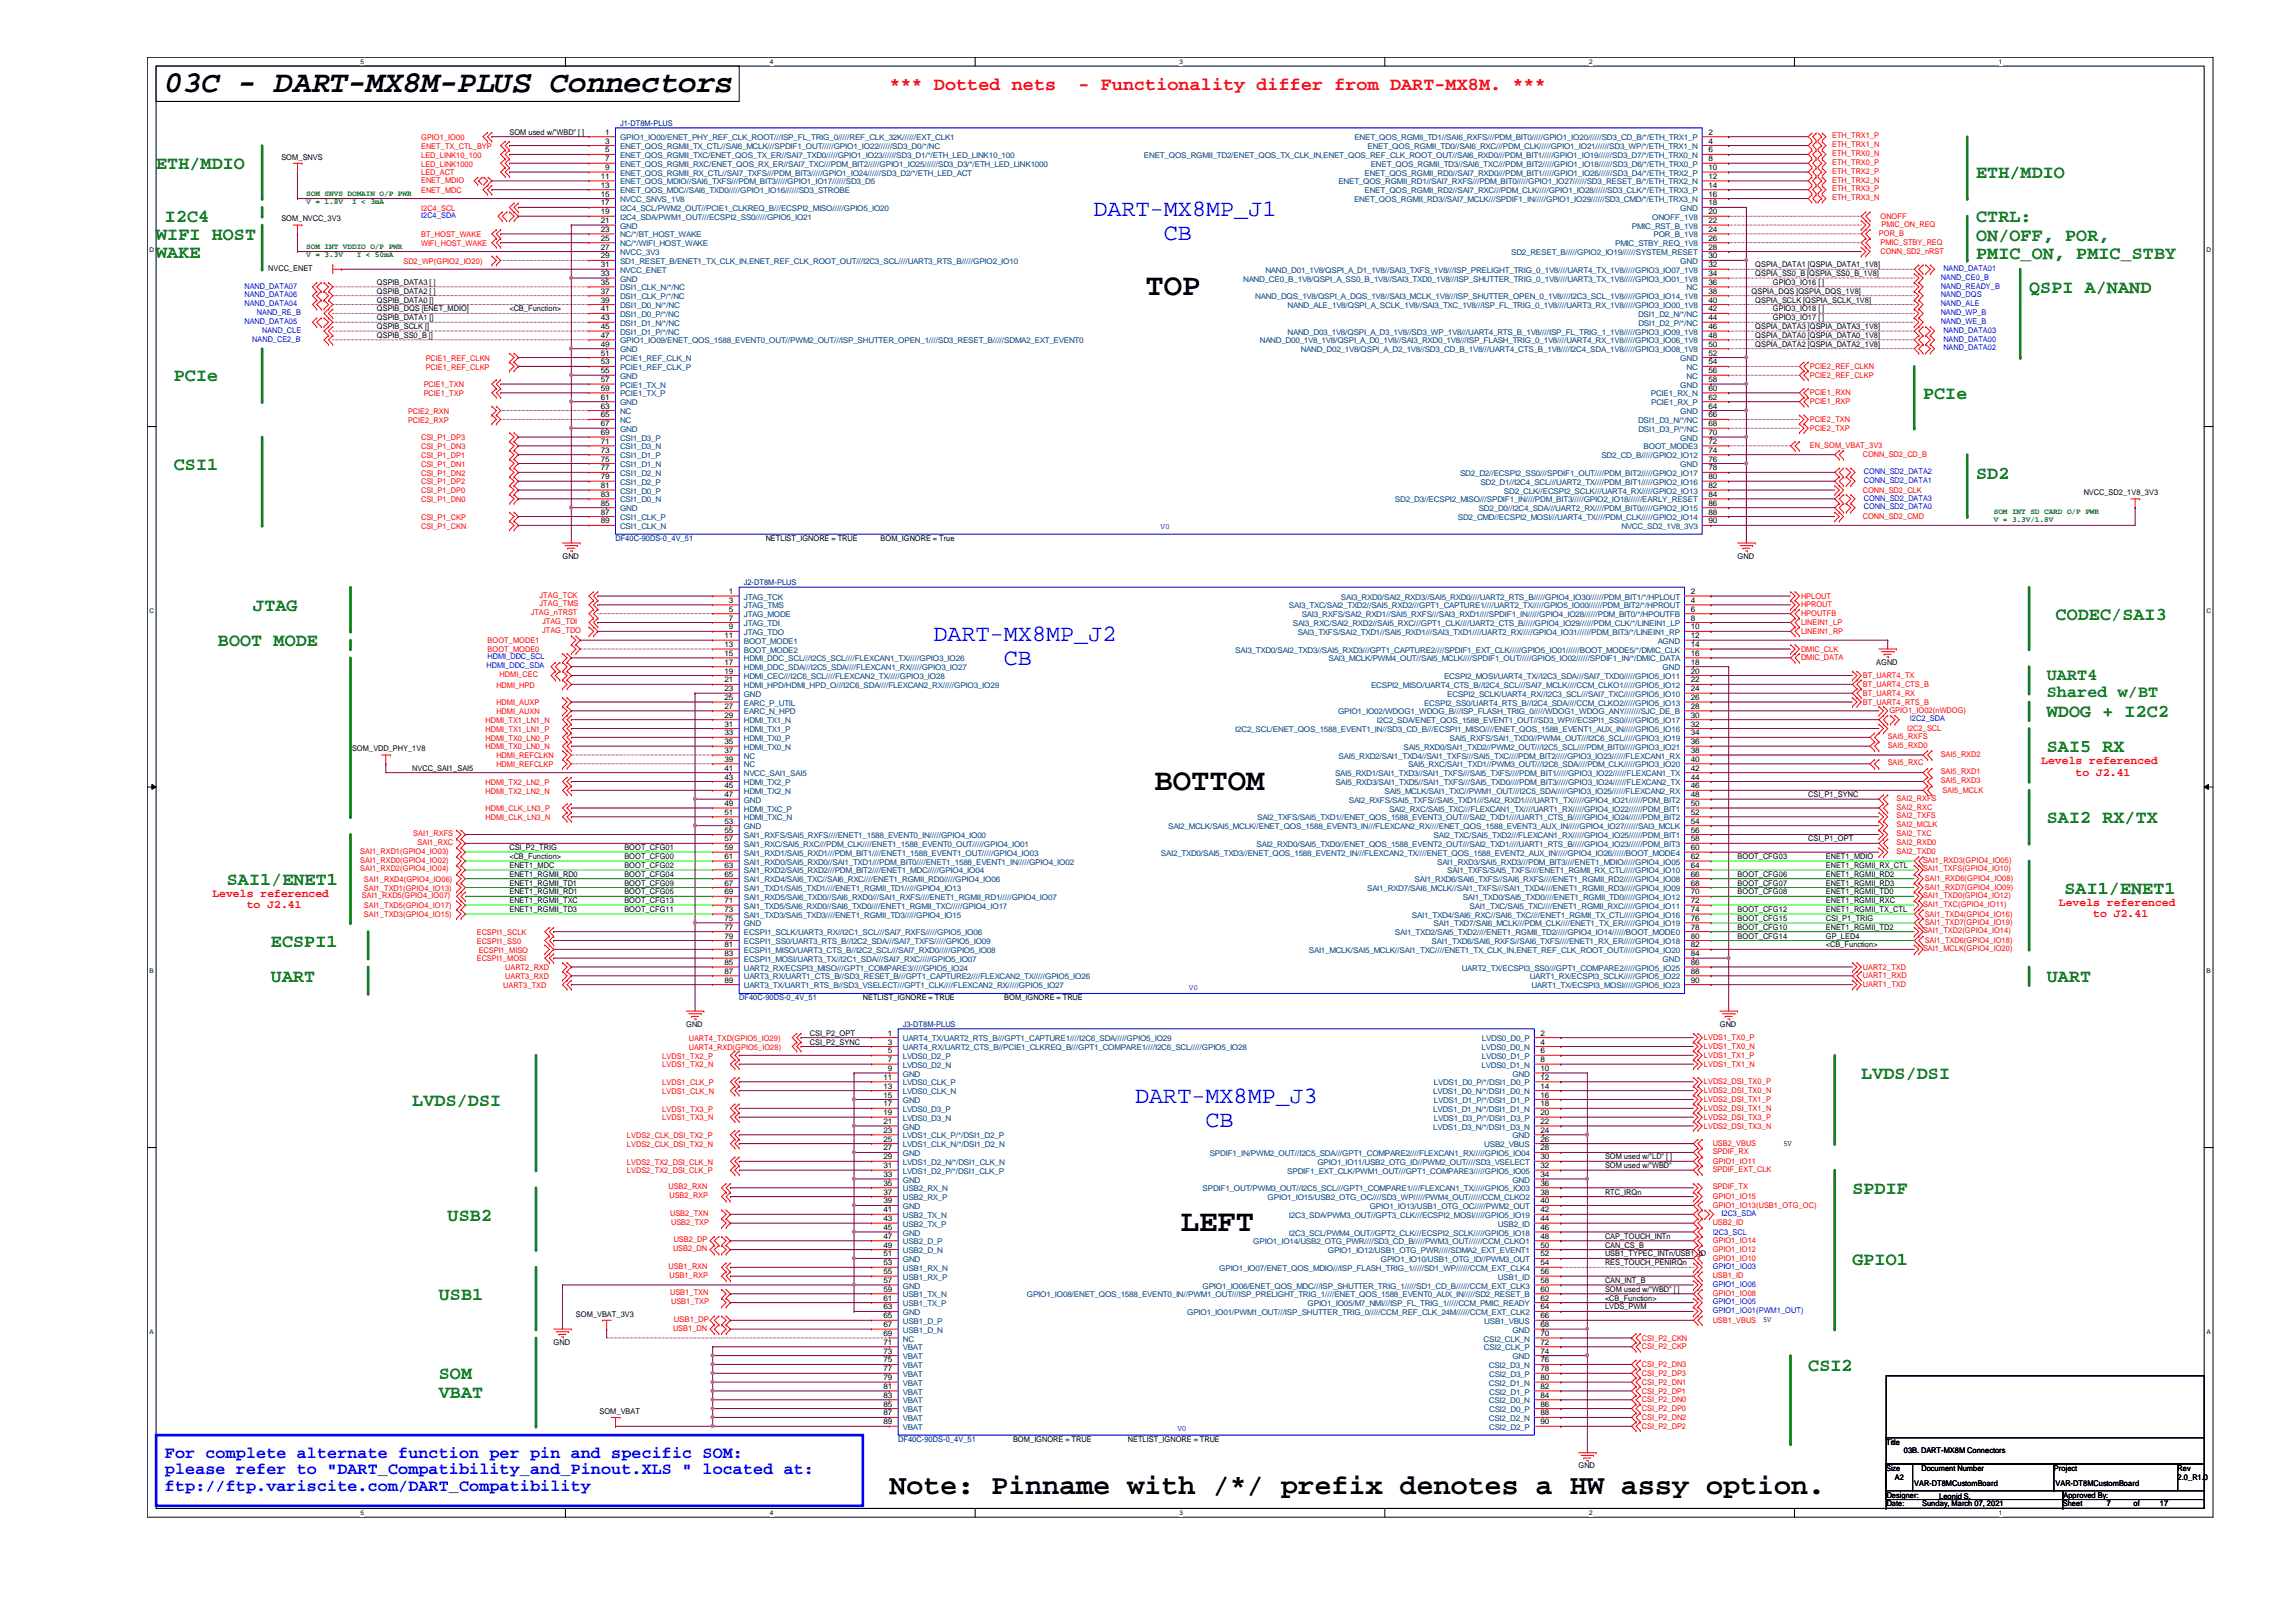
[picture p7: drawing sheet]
<svg xmlns="http://www.w3.org/2000/svg" width="297mm" height="210mm" viewBox="0 0 297 210" stroke-linecap="round" stroke-linejoin="round" font-family="sans-serif">
<defs><g id="words">
<g font-size="4">
<text x="21.3" y="11.9">03C - DART-MX8M-PLUS Connectors</text>
<text x="148.2" y="38.2">TOP</text>
<text x="149.4" y="102.2">BOTTOM</text>
<text x="152.8" y="159.3">LEFT</text>
</g>
<text font-size="3.6" x="115.1" y="193.3">Note: Pinname with /*/ prefix denotes a HW assy option.</text>
<g font-size="3" fill="#00f">
<text x="141.5" y="28">DART-MX8MP_J1</text>
<text x="150.6" y="31">CB</text>
<text x="120.8" y="83">DART-MX8MP_J2</text>
<text x="129.9" y="86">CB</text>
<text x="146.9" y="142.7">DART-MX8MP_J3</text>
<text x="156" y="145.8">CB</text>
</g>
<g font-size="2.4" fill="#f00">
<text x="115.1" y="11.6">*** Dotted nets</text>
<text x="139.5" y="11.6">- Functionality differ from DART-MX8M. ***</text>
</g>
<g font-size="2.4" fill="#008000">
<text x="20.2" y="21.9">ETH/MDIO</text>
<text x="255.7" y="23.1">ETH/MDIO</text>
<text x="21.3" y="28.8">I2C4</text>
<text x="255.7" y="28.8">CTRL:</text>
<text x="20.2" y="31.1">WIFI HOST</text>
<text x="20.2" y="33.4">WAKE</text>
<text x="255.7" y="31.2">ON/OFF, POR,</text>
<text x="255.7" y="33.5">PMIC_ON, PMIC_STBY</text>
<text x="262.5" y="37.9">QSPI A/NAND</text>
<text x="22.5" y="49.4">PCIe</text>
<text x="248.8" y="51.6">PCIe</text>
<text x="22.5" y="60.8">CSI1</text>
<text x="255.7" y="61.9">SD2</text>
<text x="28.2" y="83.7">BOOT MODE</text>
<text x="32.8" y="79.1">JTAG</text>
<text x="265.9" y="80.2">CODEC/SAI3</text>
<text x="264.8" y="92.8">WDOG + I2C2</text>
<text x="264.8" y="97.4">SAI5 RX</text>
<text x="264.8" y="106.5">SAI2 RX/TX</text>
<text x="29.3" y="114.5">SAI1/ENET1</text>
<text x="267.1" y="115.7">SAI1/ENET1</text>
<text x="35.1" y="122.5">ECSPI1</text>
<text x="35.1" y="127.1">UART</text>
<text x="264.8" y="127.1">UART</text>
<text x="53.3" y="143.1">LVDS/DSI</text>
<text x="240.8" y="139.7">LVDS/DSI</text>
<text x="239.6" y="154.5">SPDIF</text>
<text x="57.9" y="157.9">USB2</text>
<text x="239.6" y="163.7">GPIO1</text>
<text x="56.8" y="168.2">USB1</text>
<text x="56.8" y="178.5">SOM</text>
<text x="233.9" y="177.4">CSI2</text>
<text x="56.8" y="180.9">VBAT</text>
</g>
<g font-size="2.2" fill="#008000">
<text x="264.8" y="88.1">UART4</text>
<text x="264.8" y="90.2">Shared w/BT</text>
</g>
<g font-size="2.2" fill="#00f">
<text x="21.3" y="188.6">For complete alternate function per pin and specific SOM:</text>
<text x="21.3" y="190.8">please refer to &quot;DART_Compatibility_and_Pinout.XLS &quot; located at:</text>
<text x="21.3" y="193">ftp://ftp.variscite.com/DART_Compatibility</text>
</g>
<g font-size="1.5" fill="#f00">
<text x="264.1" y="98.9">Levels referenced</text>
<text x="268.5" y="100.4">to J2.41</text>
<text x="27.5" y="116.1">Levels referenced</text>
<text x="31.9" y="117.6">to J2.41</text>
<text x="266.4" y="117.2">Levels referenced</text>
<text x="270.8" y="118.7">to J2.41</text>
</g>
<g font-size="1">
<text x="65.9" y="17.4">SOM used w/&quot;WBD&quot; [ ]</text>
<text x="78.3" y="17.4">1</text>
<text x="221" y="17.4">2</text>
<text x="36.4" y="20.7">SOM_SNVS</text>
<text x="77.7" y="23.2">11</text>
<text x="78.3" y="18.6">3</text>
<text x="78.3" y="19.7">5</text>
<text x="78.3" y="20.9">7</text>
<text x="78.3" y="22">9</text>
<text x="221" y="18.6">4</text>
<text x="221" y="19.7">6</text>
<text x="221" y="20.9">8</text>
<text x="221" y="22">10</text>
<text x="221" y="23.2">12</text>
<text x="36.4" y="28.7">SOM_NVCC_3V3</text>
<text x="77.7" y="24.3">13</text>
<text x="77.7" y="25.4">15</text>
<text x="77.7" y="26.6">17</text>
<text x="77.7" y="27.7">19</text>
<text x="77.7" y="28.9">21</text>
<text x="221" y="24.3">14</text>
<text x="221" y="25.4">16</text>
<text x="221" y="26.6">18</text>
<text x="221" y="27.7">20</text>
<text x="221" y="28.9">22</text>
<text x="34.7" y="35.1">NVCC_ENET</text>
<text x="77.7" y="30">23</text>
<text x="77.7" y="31.2">25</text>
<text x="77.7" y="32.3">27</text>
<text x="77.7" y="33.4">29</text>
<text x="77.7" y="34.6">31</text>
<text x="77.7" y="35.7">33</text>
<text x="221" y="30">24</text>
<text x="221" y="31.2">26</text>
<text x="221" y="32.3">28</text>
<text x="221" y="33.4">30</text>
<text x="221" y="34.6">32</text>
<text x="221" y="35.7">34</text>
<text x="227.1" y="34.6">QSPIA_DATA1 [QSPIA_DATA1_1V8]</text>
<text x="227.1" y="35.7">QSPIA_SS0_B [QSPIA_SS0_B_1V8]</text>
<text x="48.8" y="36.9">QSPIB_DATA3 [ ]</text>
<text x="48.8" y="38">QSPIB_DATA2 [ ]</text>
<text x="48.8" y="39.2">QSPIB_DATA0 []</text>
<text x="48.8" y="40.3">QSPIB_DQS [ENET_MDIO]</text>
<text x="48.8" y="41.4">QSPIB_DATA1 []</text>
<text x="65.9" y="40.3">&lt;CB_Function&gt;</text>
<text x="77.7" y="36.9">35</text>
<text x="77.7" y="38">37</text>
<text x="77.7" y="39.2">39</text>
<text x="77.7" y="40.3">41</text>
<text x="77.7" y="41.4">43</text>
<text x="221" y="36.9">36</text>
<text x="221" y="38">38</text>
<text x="221" y="39.2">40</text>
<text x="221" y="40.3">42</text>
<text x="221" y="41.4">44</text>
<text x="226.6" y="38">QSPIA_DQS [QSPIA_DQS_1V8]</text>
<text x="227.1" y="39.2">QSPIA_SCLK [QSPIA_SCLK_1V8]</text>
<text x="229.4" y="36.9">GPIO3_IO16 [ ]</text>
<text x="229.4" y="40.3">GPIO3_IO18 [ ]</text>
<text x="229.4" y="41.4">GPIO3_IO17 [ ]</text>
<text x="48.8" y="42.6">QSPIB_SCLK []</text>
<text x="48.8" y="43.7">QSPIB_SS0_B []</text>
<text x="77.7" y="42.6">45</text>
<text x="77.7" y="43.7">47</text>
<text x="77.7" y="44.9">49</text>
<text x="77.7" y="46">51</text>
<text x="77.7" y="47.2">53</text>
<text x="221" y="42.6">46</text>
<text x="221" y="43.7">48</text>
<text x="221" y="44.9">50</text>
<text x="221" y="46">52</text>
<text x="221" y="47.2">54</text>
<text x="227.1" y="42.6">QSPIA_DATA3 [QSPIA_DATA3_1V8]</text>
<text x="227.1" y="43.7">QSPIA_DATA0 [QSPIA_DATA0_1V8]</text>
<text x="227.1" y="44.9">QSPIA_DATA2 [QSPIA_DATA2_1V8]</text>
<text x="77.7" y="48.3">55</text>
<text x="77.7" y="49.4">57</text>
<text x="77.7" y="50.6">59</text>
<text x="77.7" y="51.7">61</text>
<text x="77.7" y="52.9">63</text>
<text x="221" y="48.3">56</text>
<text x="221" y="49.4">58</text>
<text x="221" y="50.6">60</text>
<text x="221" y="51.7">62</text>
<text x="221" y="52.9">64</text>
<text x="77.7" y="54">65</text>
<text x="77.7" y="55.2">67</text>
<text x="77.7" y="56.3">69</text>
<text x="77.7" y="57.4">71</text>
<text x="77.7" y="58.6">73</text>
<text x="77.7" y="59.7">75</text>
<text x="221" y="54">66</text>
<text x="221" y="55.2">68</text>
<text x="221" y="56.3">70</text>
<text x="221" y="57.4">72</text>
<text x="221" y="58.6">74</text>
<text x="221" y="59.7">76</text>
<text x="77.7" y="60.9">77</text>
<text x="77.7" y="62">79</text>
<text x="77.7" y="63.2">81</text>
<text x="77.7" y="64.3">83</text>
<text x="77.7" y="65.4">85</text>
<text x="221" y="60.9">78</text>
<text x="221" y="62">80</text>
<text x="221" y="63.2">82</text>
<text x="221" y="64.3">84</text>
<text x="221" y="65.4">86</text>
<text x="269.6" y="64.1">NVCC_SD2_1V8_3V3</text>
<text x="77.7" y="66.6">87</text>
<text x="77.7" y="67.7">89</text>
<text x="99.1" y="70">NETLIST_IGNORE = TRUE</text>
<text x="113.9" y="70">BOM_IGNORE = True</text>
<text x="221" y="66.6">88</text>
<text x="221" y="67.7">90</text>
<text x="72.8" y="72.3">GND</text>
<text x="94.3" y="76.9">1</text>
<text x="218.7" y="76.9">2</text>
<text x="224.8" y="72.3">GND</text>
<text x="93.7" y="82.6">11</text>
<text x="93.7" y="83.7">13</text>
<text x="94.3" y="78">3</text>
<text x="94.3" y="79.2">5</text>
<text x="94.3" y="80.3">7</text>
<text x="94.3" y="81.4">9</text>
<text x="218.7" y="78">4</text>
<text x="218.7" y="79.2">6</text>
<text x="218.7" y="80.3">8</text>
<text x="218.7" y="81.4">10</text>
<text x="218.7" y="82.6">12</text>
<text x="218.7" y="83.7">14</text>
<text x="93.7" y="84.9">15</text>
<text x="93.7" y="86">17</text>
<text x="93.7" y="87.2">19</text>
<text x="93.7" y="88.3">21</text>
<text x="93.7" y="89.4">23</text>
<text x="218.7" y="84.9">16</text>
<text x="218.7" y="86">18</text>
<text x="218.7" y="87.2">20</text>
<text x="218.7" y="88.3">22</text>
<text x="218.7" y="89.4">24</text>
<text x="242.7" y="86">AGND</text>
<text x="93.7" y="90.6">25</text>
<text x="93.7" y="91.7">27</text>
<text x="93.7" y="92.9">29</text>
<text x="93.7" y="94">31</text>
<text x="93.7" y="95.2">33</text>
<text x="218.7" y="90.6">26</text>
<text x="218.7" y="91.7">28</text>
<text x="218.7" y="92.9">30</text>
<text x="218.7" y="94">32</text>
<text x="218.7" y="95.2">34</text>
<text x="45.6" y="97.2">SOM_VDD_PHY_1V8</text>
<text x="53.3" y="99.7">NVCC_SAI1_SAI5</text>
<text x="93.7" y="96.3">35</text>
<text x="93.7" y="97.5">37</text>
<text x="93.7" y="98.6">39</text>
<text x="93.7" y="99.7">41</text>
<text x="93.7" y="100.9">43</text>
<text x="218.7" y="96.3">36</text>
<text x="218.7" y="97.5">38</text>
<text x="218.7" y="98.6">40</text>
<text x="218.7" y="99.7">42</text>
<text x="218.7" y="100.9">44</text>
<text x="93.7" y="102">45</text>
<text x="93.7" y="103.2">47</text>
<text x="93.7" y="104.3">49</text>
<text x="93.7" y="105.5">51</text>
<text x="93.7" y="106.6">53</text>
<text x="93.7" y="107.7">55</text>
<text x="218.7" y="102">46</text>
<text x="218.7" y="103.2">48</text>
<text x="218.7" y="104.3">50</text>
<text x="218.7" y="105.5">52</text>
<text x="218.7" y="106.6">54</text>
<text x="218.7" y="107.7">56</text>
<text x="233.9" y="103.2">CSI_P1_SYNC</text>
<text x="65.9" y="110">CSI_P2_TRIG</text>
<text x="65.9" y="111.2">&lt;CB_Function&gt;</text>
<text x="65.9" y="112.3">ENET1_MDC</text>
<text x="65.9" y="113.5">ENET1_RGMII_RD0</text>
<text x="80.8" y="110">BOOT_CFG01</text>
<text x="80.8" y="111.2">BOOT_CFG00</text>
<text x="80.8" y="112.3">BOOT_CFG02</text>
<text x="80.8" y="113.5">BOOT_CFG04</text>
<text x="93.7" y="108.9">57</text>
<text x="93.7" y="110">59</text>
<text x="93.7" y="111.2">61</text>
<text x="93.7" y="112.3">63</text>
<text x="93.7" y="113.5">65</text>
<text x="218.7" y="108.9">58</text>
<text x="218.7" y="110">60</text>
<text x="218.7" y="111.2">62</text>
<text x="218.7" y="112.3">64</text>
<text x="218.7" y="113.5">66</text>
<text x="224.8" y="111.2">BOOT_CFG03</text>
<text x="224.8" y="113.5">BOOT_CFG06</text>
<text x="233.9" y="108.9">CSI_P1_OPT</text>
<text x="236.2" y="112.3">ENET1_RGMII_RX_CTL</text>
<text x="236.2" y="111.2">ENET1_MDIO</text>
<text x="236.2" y="113.5">ENET1_RGMII_RD2</text>
<text x="65.9" y="114.6">ENET1_RGMII_TD1</text>
<text x="65.9" y="115.7">ENET1_RGMII_RD1</text>
<text x="65.9" y="116.9">ENET1_RGMII_TXC</text>
<text x="65.9" y="118">ENET1_RGMII_TD3</text>
<text x="80.8" y="114.6">BOOT_CFG09</text>
<text x="80.8" y="115.7">BOOT_CFG05</text>
<text x="80.8" y="116.9">BOOT_CFG13</text>
<text x="80.8" y="118">BOOT_CFG11</text>
<text x="93.7" y="114.6">67</text>
<text x="93.7" y="115.7">69</text>
<text x="93.7" y="116.9">71</text>
<text x="93.7" y="118">73</text>
<text x="93.7" y="119.2">75</text>
<text x="218.7" y="114.6">68</text>
<text x="218.7" y="115.7">70</text>
<text x="218.7" y="116.9">72</text>
<text x="218.7" y="118">74</text>
<text x="218.7" y="119.2">76</text>
<text x="224.8" y="114.6">BOOT_CFG07</text>
<text x="224.8" y="115.7">BOOT_CFG08</text>
<text x="224.8" y="118">BOOT_CFG12</text>
<text x="224.8" y="119.2">BOOT_CFG15</text>
<text x="236.2" y="116.9">ENET1_RGMII_RXC</text>
<text x="236.2" y="114.6">ENET1_RGMII_RD3</text>
<text x="236.2" y="115.7">ENET1_RGMII_TD0</text>
<text x="236.2" y="118">ENET1_RGMII_TX_CTL</text>
<text x="236.2" y="119.2">CSI_P1_TRIG</text>
<text x="93.7" y="120.3">77</text>
<text x="93.7" y="121.5">79</text>
<text x="93.7" y="122.6">81</text>
<text x="93.7" y="123.7">83</text>
<text x="93.7" y="124.9">85</text>
<text x="218.7" y="120.3">78</text>
<text x="218.7" y="121.5">80</text>
<text x="218.7" y="122.6">82</text>
<text x="218.7" y="123.7">84</text>
<text x="218.7" y="124.9">86</text>
<text x="224.8" y="120.3">BOOT_CFG10</text>
<text x="224.8" y="121.5">BOOT_CFG14</text>
<text x="236.2" y="122.6">&lt;CB_Function&gt;</text>
<text x="236.2" y="120.3">ENET1_RGMII_TD2</text>
<text x="236.2" y="121.5">GP_LED4</text>
<text x="93.7" y="126">87</text>
<text x="93.7" y="127.2">89</text>
<text x="111.6" y="129.5">NETLIST_IGNORE = TRUE</text>
<text x="129.9" y="129.5">BOM_IGNORE = TRUE</text>
<text x="218.7" y="126">88</text>
<text x="218.7" y="127.2">90</text>
<text x="88.8" y="132.9">GND</text>
<text x="104.8" y="134">CSI_P2_OPT</text>
<text x="104.8" y="135.2">CSI_P2_SYNC</text>
<text x="114.9" y="134">1</text>
<text x="114.9" y="135.2">3</text>
<text x="114.9" y="136.3">5</text>
<text x="114.9" y="137.5">7</text>
<text x="199.3" y="134">2</text>
<text x="199.3" y="135.2">4</text>
<text x="199.3" y="136.3">6</text>
<text x="199.3" y="137.5">8</text>
<text x="222.5" y="132.9">GND</text>
<text x="114.3" y="139.7">11</text>
<text x="114.3" y="140.9">13</text>
<text x="114.3" y="142">15</text>
<text x="114.3" y="143.2">17</text>
<text x="114.9" y="138.6">9</text>
<text x="199.3" y="138.6">10</text>
<text x="199.3" y="139.7">12</text>
<text x="199.3" y="140.9">14</text>
<text x="199.3" y="142">16</text>
<text x="199.3" y="143.2">18</text>
<text x="114.3" y="144.3">19</text>
<text x="114.3" y="145.5">21</text>
<text x="114.3" y="146.6">23</text>
<text x="114.3" y="147.7">25</text>
<text x="114.3" y="148.9">27</text>
<text x="199.3" y="144.3">20</text>
<text x="199.3" y="145.5">22</text>
<text x="199.3" y="146.6">24</text>
<text x="199.3" y="147.7">26</text>
<text x="199.3" y="148.9">28</text>
<text x="230.7" y="148.3">5V</text>
<text x="114.3" y="150">29</text>
<text x="114.3" y="151.2">31</text>
<text x="114.3" y="152.3">33</text>
<text x="114.3" y="153.5">35</text>
<text x="114.3" y="154.6">37</text>
<text x="114.3" y="155.7">39</text>
<text x="199.3" y="150">30</text>
<text x="199.3" y="151.2">32</text>
<text x="199.3" y="152.3">34</text>
<text x="199.3" y="153.5">36</text>
<text x="199.3" y="154.6">38</text>
<text x="199.3" y="155.7">40</text>
<text x="207.6" y="150">SOM used w/&quot;LD&quot; [ ]</text>
<text x="207.6" y="151.2">SOM used w/&quot;WBD&quot;</text>
<text x="207.6" y="154.6">RTC_IRQn</text>
<text x="114.3" y="156.9">41</text>
<text x="114.3" y="158">43</text>
<text x="114.3" y="159.2">45</text>
<text x="114.3" y="160.3">47</text>
<text x="114.3" y="161.5">49</text>
<text x="199.3" y="156.9">42</text>
<text x="199.3" y="158">44</text>
<text x="199.3" y="159.2">46</text>
<text x="199.3" y="160.3">48</text>
<text x="199.3" y="161.5">50</text>
<text x="207.6" y="160.3">CAP_TOUCH_INTn</text>
<text x="207.6" y="161.5">CAN_CS_B</text>
<text x="114.3" y="162.6">51</text>
<text x="114.3" y="163.7">53</text>
<text x="114.3" y="164.9">55</text>
<text x="114.3" y="166">57</text>
<text x="114.3" y="167.2">59</text>
<text x="199.3" y="162.6">52</text>
<text x="199.3" y="163.7">54</text>
<text x="199.3" y="164.9">56</text>
<text x="199.3" y="166">58</text>
<text x="199.3" y="167.2">60</text>
<text x="207.6" y="162.6">USB1_TYPEC_INTn/USB1_ID</text>
<text x="207.6" y="163.7">RES_TOUCH_PENIRQn</text>
<text x="207.6" y="166">CAN_INT_B</text>
<text x="207.6" y="167.2">SOM used w/&quot;WBD&quot; [ ]</text>
<text x="74.5" y="170.4">SOM_VBAT_3V3</text>
<text x="114.3" y="168.3">61</text>
<text x="114.3" y="169.5">63</text>
<text x="114.3" y="170.6">65</text>
<text x="114.3" y="171.7">67</text>
<text x="114.3" y="172.9">69</text>
<text x="199.3" y="168.3">62</text>
<text x="199.3" y="169.5">64</text>
<text x="199.3" y="170.6">66</text>
<text x="199.3" y="171.7">68</text>
<text x="199.3" y="172.9">70</text>
<text x="207.6" y="168.3">&lt;CB_Function&gt;</text>
<text x="207.6" y="169.5">LVDS_PWM</text>
<text x="228.1" y="171">5V</text>
<text x="71.6" y="174">GND</text>
<text x="114.3" y="174">71</text>
<text x="114.3" y="175.2">73</text>
<text x="114.3" y="176.3">75</text>
<text x="114.3" y="177.5">77</text>
<text x="114.3" y="178.6">79</text>
<text x="114.3" y="179.7">81</text>
<text x="199.3" y="174">72</text>
<text x="199.3" y="175.2">74</text>
<text x="199.3" y="176.3">76</text>
<text x="199.3" y="177.5">78</text>
<text x="199.3" y="178.6">80</text>
<text x="199.3" y="179.7">82</text>
<text x="77.6" y="183">SOM_VBAT</text>
<text x="114.3" y="180.9">83</text>
<text x="114.3" y="182">85</text>
<text x="114.3" y="183.2">87</text>
<text x="114.3" y="184.3">89</text>
<text x="199.3" y="180.9">84</text>
<text x="199.3" y="182">86</text>
<text x="199.3" y="183.2">88</text>
<text x="199.3" y="184.3">90</text>
<text x="131.1" y="186.6">BOM_IGNORE = TRUE</text>
<text x="145.9" y="186.6">NETLIST_IGNORE = TRUE</text>
<text x="204.2" y="190">GND</text>
<text x="244" y="186.9">Title</text>
<text x="244" y="190.4">Size</text>
<text x="245.2" y="191.5">A2</text>
<text x="246.3" y="188.1">03B. DART-MX8M Connectors</text>
<text x="248.6" y="190.4">Document Number</text>
<text x="265.7" y="190.4">Project</text>
<text x="281.7" y="191.5">2.0_R1.0</text>
<text x="281.7" y="190.4">Rev</text>
<text x="244.1" y="193.8">Designer:</text>
<text x="244.1" y="194.9">Date:</text>
<text x="247.6" y="192.3">VAR-DT8MCustomBoard</text>
<text x="248.7" y="194.9">Sunday, March 07, 2021</text>
<text x="250.9" y="193.9">Leonid S.</text>
<text x="265.9" y="192.3">VAR-DT8MCustomBoard</text>
<text x="266.9" y="194.9">Sheet</text>
<text x="267" y="193.8">Approved By:</text>
<text x="272.6" y="194.9">7</text>
<text x="276" y="194.9">of</text>
<text x="279.4" y="194.9">17</text>
</g>
<g font-size="1" fill="#000080">
<text x="80.2" y="16.3">J1-DT8M-PLUS</text>
<text x="79.6" y="70">DF40C-90DS-0_4V_51</text>
<text x="96.2" y="75.7">J2-DT8M-PLUS</text>
<text x="95.6" y="129.5">DF40C-90DS-0_4V_51</text>
<text x="116.8" y="132.9">J3-DT8M-PLUS</text>
<text x="116.2" y="186.6">DF40C-90DS-0_4V_51</text>
</g>
<g font-size="1" fill="#f00">
<text x="237" y="17.9">ETH_TRX1_P</text>
<text x="54.5" y="18.1">GPIO1_IO00</text>
<text x="54.5" y="19.3">ENET_TX_CTL_BYP</text>
<text x="54.5" y="20.4">LED_LINK10_100</text>
<text x="54.5" y="21.5">LED_LINK1000</text>
<text x="54.5" y="22.7">LED_ACT</text>
<text x="54.5" y="23.6">ENET_MDIO</text>
<text x="237" y="19">ETH_TRX1_N</text>
<text x="237" y="20.2">ETH_TRX0_N</text>
<text x="237" y="21.3">ETH_TRX0_P</text>
<text x="237" y="22.5">ETH_TRX2_P</text>
<text x="237" y="23.6">ETH_TRX2_N</text>
<text x="54.5" y="25">ENET_MDC</text>
<text x="54.5" y="27.3">I2C4_SCL</text>
<text x="237" y="24.8">ETH_TRX3_P</text>
<text x="237" y="25.9">ETH_TRX3_N</text>
<text x="243.3" y="28.3">ONOFF</text>
<text x="243.4" y="29.3">PMIC_ON_REQ</text>
<text x="52.2" y="34.1">SD2_WP(GPIO2_IO20)</text>
<text x="54.5" y="30.7">BT_HOST_WAKE</text>
<text x="54.5" y="31.8">WIFI_HOST_WAKE</text>
<text x="243.1" y="30.5">POR_B</text>
<text x="243.3" y="31.7">PMIC_STBY_REQ</text>
<text x="243.3" y="32.9">CONN_SD2_nRST</text>
<text x="55.1" y="46.7">PCIE1_REF_CLKN</text>
<text x="55.1" y="47.8">PCIE1_REF_CLKP</text>
<text x="234.1" y="47.8">PCIE2_REF_CLKN</text>
<text x="52.8" y="53.6">PCIE2_RXN</text>
<text x="54.8" y="50.1">PCIE1_TXN</text>
<text x="54.8" y="51.3">PCIE1_TXP</text>
<text x="234.1" y="51.2">PCIE1_RXN</text>
<text x="234.1" y="52.3">PCIE1_RXP</text>
<text x="234.1" y="48.9">PCIE2_REF_CLKP</text>
<text x="52.8" y="54.7">PCIE2_RXP</text>
<text x="54.5" y="57">CSI_P1_DP3</text>
<text x="54.5" y="58.1">CSI_P1_DN3</text>
<text x="54.5" y="59.3">CSI_P1_DP1</text>
<text x="234.1" y="58">EN_SOM_VBAT_3V3</text>
<text x="234.1" y="55.8">PCIE2_TXP</text>
<text x="234.1" y="54.6">PCIE2_TXN</text>
<text x="241" y="59.2">CONN_SD2_CD_B</text>
<text x="54.5" y="60.4">CSI_P1_DN1</text>
<text x="54.5" y="61.6">CSI_P1_DN2</text>
<text x="54.5" y="62.7">CSI_P1_DP2</text>
<text x="54.5" y="63.8">CSI_P1_DP0</text>
<text x="54.5" y="65">CSI_P1_DN0</text>
<text x="241" y="63.8">CONN_SD2_CLK</text>
<text x="54.5" y="67.3">CSI_P1_CKP</text>
<text x="54.5" y="68.4">CSI_P1_CKN</text>
<text x="241" y="67.2">CONN_SD2_CMD</text>
<text x="69.8" y="77.3">JTAG_TCK</text>
<text x="233" y="77.5">HPLOUT</text>
<text x="63.1" y="83.3">BOOT_MODE1</text>
<text x="68.7" y="79.6">JTAG_nTRST</text>
<text x="69.8" y="78.5">JTAG_TMS</text>
<text x="70.1" y="80.8">JTAG_TDI</text>
<text x="70.1" y="81.9">JTAG_TDO</text>
<text x="233" y="78.6">HPROUT</text>
<text x="233" y="79.8">HPOUTFB</text>
<text x="233" y="80.9">LINEIN1_LP</text>
<text x="233" y="82">LINEIN1_RP</text>
<text x="63.1" y="84.4">BOOT_MODE0</text>
<text x="64.2" y="89">HDMI_HPD</text>
<text x="64.6" y="87.6">HDMI_CEC</text>
<text x="233" y="84.3">DMIC_CLK</text>
<text x="233" y="85.5">DMIC_DATA</text>
<text x="241" y="87.8">BT_UART4_TX</text>
<text x="241" y="88.9">BT_UART4_CTS_B</text>
<text x="62.8" y="93.6">HDMI_TX1_LN1_N</text>
<text x="62.8" y="94.7">HDMI_TX1_LN1_P</text>
<text x="62.8" y="95.8">HDMI_TX0_LN0_P</text>
<text x="64.2" y="91.3">HDMI_AUXP</text>
<text x="64.2" y="92.4">HDMI_AUXN</text>
<text x="241" y="90">BT_UART4_RX</text>
<text x="241" y="91.2">BT_UART4_RTS_B</text>
<text x="244.2" y="95.6">SAI5_RXFS</text>
<text x="244.4" y="92.3">GPIO1_IO02(nWDOG)</text>
<text x="246.7" y="94.6">I2C2_SCL</text>
<text x="62.8" y="97">HDMI_TX0_LN0_N</text>
<text x="62.8" y="101.6">HDMI_TX2_LN2_P</text>
<text x="64.2" y="98.1">HDMI_REFCLKN</text>
<text x="64.2" y="99.3">HDMI_REFCLKP</text>
<text x="244.2" y="96.8">SAI5_RXD0</text>
<text x="244.2" y="99.1">SAI5_RXC</text>
<text x="251.1" y="97.9">SAI5_RXD2</text>
<text x="251.1" y="100.2">SAI5_RXD1</text>
<text x="251.1" y="101.3">SAI5_RXD3</text>
<text x="62.8" y="102.7">HDMI_TX2_LN2_N</text>
<text x="62.8" y="105">HDMI_CLK_LN3_P</text>
<text x="62.8" y="106.1">HDMI_CLK_LN3_N</text>
<text x="245.4" y="103.6">SAI2_RXFS</text>
<text x="245.4" y="104.8">SAI2_RXC</text>
<text x="245.4" y="105.9">SAI2_TXFS</text>
<text x="245.4" y="107.1">SAI2_MCLK</text>
<text x="251.3" y="102.6">SAI5_MCLK</text>
<text x="46.6" y="110.5">SAI1_RXD1(GPIO4_IO03)</text>
<text x="46.6" y="111.6">SAI1_RXD0(GPIO4_IO02)</text>
<text x="46.6" y="112.8">SAI1_RXD2(GPIO4_IO04)</text>
<text x="53.5" y="108.2">SAI1_RXFS</text>
<text x="54" y="109.3">SAI1_RXC</text>
<text x="245.4" y="108.2">SAI2_TXC</text>
<text x="245.4" y="109.3">SAI2_RXD0</text>
<text x="245.4" y="110.5">SAI2_TXD0</text>
<text x="248.8" y="111.6">SAI1_RXD3(GPIO4_IO05)</text>
<text x="248.8" y="112.8">SAI1_TXFS(GPIO4_IO10)</text>
<text x="46.8" y="116.2">SAI1_RXD5(GPIO4_IO07)</text>
<text x="47.1" y="114.1">SAI1_RXD4(GPIO4_IO06)</text>
<text x="47.1" y="115.3">SAI1_TXD1(GPIO4_IO13)</text>
<text x="47.1" y="118.7">SAI1_TXD3(GPIO4_IO15)</text>
<text x="47.1" y="117.6">SAI1_TXD5(GPIO4_IO17)</text>
<text x="248.8" y="116.2">SAI1_TXD0(GPIO4_IO12)</text>
<text x="248.8" y="117.3">SAI1_TXC(GPIO4_IO11)</text>
<text x="249" y="114">SAI1_RXD6(GPIO4_IO08)</text>
<text x="249" y="115.2">SAI1_RXD7(GPIO4_IO09)</text>
<text x="249" y="118.6">SAI1_TXD4(GPIO4_IO16)</text>
<text x="249" y="119.8">SAI1_TXD7(GPIO4_IO19)</text>
<text x="61.7" y="122.1">ECSPI1_SS0</text>
<text x="61.7" y="121">ECSPI1_SCLK</text>
<text x="61.7" y="124.4">ECSPI1_MOSI</text>
<text x="61.9" y="123.3">ECSPI1_MISO</text>
<text x="65.4" y="125.6">UART2_RXD</text>
<text x="241" y="125.5">UART2_TXD</text>
<text x="248.8" y="120.8">SAI1_TXD2(GPIO4_IO14)</text>
<text x="248.8" y="123.1">SAI1_MCLK(GPIO4_IO20)</text>
<text x="249" y="122">SAI1_TXD6(GPIO4_IO18)</text>
<text x="65.1" y="127.8">UART3_TXD</text>
<text x="65.4" y="126.7">UART3_RXD</text>
<text x="241" y="126.6">UART1_RXD</text>
<text x="241" y="127.8">UART1_TXD</text>
<text x="85.7" y="137">LVDS1_TX2_P</text>
<text x="89.1" y="134.7">UART4_TXD(GPIO5_IO29)</text>
<text x="89.1" y="135.8">UART4_RXD(GPIO5_IO28)</text>
<text x="220.4" y="134.6">LVDS1_TX0_P</text>
<text x="220.4" y="135.8">LVDS1_TX0_N</text>
<text x="220.4" y="136.9">LVDS1_TX1_P</text>
<text x="85.7" y="141.6">LVDS1_CLK_N</text>
<text x="85.7" y="143.8">LVDS1_TX3_P</text>
<text x="85.7" y="138.1">LVDS1_TX2_N</text>
<text x="85.7" y="140.4">LVDS1_CLK_P</text>
<text x="220.4" y="138">LVDS1_TX1_N</text>
<text x="220.4" y="140.3">LVDS2_DSI_TX0_P</text>
<text x="220.4" y="141.5">LVDS2_DSI_TX0_N</text>
<text x="220.4" y="142.6">LVDS2_DSI_TX1_P</text>
<text x="220.4" y="143.8">LVDS2_DSI_TX1_N</text>
<text x="81.1" y="148.4">LVDS2_CLK_DSI_TX2_N</text>
<text x="81.1" y="147.3">LVDS2_CLK_DSI_TX2_P</text>
<text x="85.7" y="145">LVDS1_TX3_N</text>
<text x="220.4" y="144.9">LVDS2_DSI_TX3_P</text>
<text x="220.4" y="146">LVDS2_DSI_TX3_N</text>
<text x="221.6" y="148.3">USB2_VBUS</text>
<text x="221.6" y="149.4">SPDIF_RX</text>
<text x="81.1" y="151.8">LVDS2_TX2_DSI_CLK_P</text>
<text x="81.1" y="150.7">LVDS2_TX2_DSI_CLK_N</text>
<text x="86.5" y="153.9">USB2_RXN</text>
<text x="86.6" y="155.1">USB2_RXP</text>
<text x="221.6" y="150.6">GPIO1_IO11</text>
<text x="221.6" y="151.6">SPDIF_EXT_CLK</text>
<text x="221.6" y="153.9">SPDIF_TX</text>
<text x="221.6" y="155.2">GPIO1_IO15</text>
<text x="86.7" y="157.4">USB2_TXN</text>
<text x="86.8" y="158.5">USB2_TXP</text>
<text x="87.1" y="161.9">USB2_DN</text>
<text x="87.2" y="160.8">USB2_DP</text>
<text x="221.6" y="156.3">GPIO1_IO13(USB1_OTG_OC)</text>
<text x="221.6" y="158.5">USB2_ID</text>
<text x="221.6" y="160.9">GPIO1_IO14</text>
<text x="86.5" y="164.2">USB1_RXN</text>
<text x="86.6" y="165.4">USB1_RXP</text>
<text x="86.7" y="167.6">USB1_TXN</text>
<text x="221.6" y="162.1">GPIO1_IO12</text>
<text x="221.6" y="163.2">GPIO1_IO10</text>
<text x="221.6" y="165.4">USB1_ID</text>
<text x="221.6" y="167.8">GPIO1_IO08</text>
<text x="86.8" y="168.8">USB1_TXP</text>
<text x="87.1" y="172.2">USB1_DN</text>
<text x="87.2" y="171.1">USB1_DP</text>
<text x="212.4" y="173.5">CSI_P2_CKN</text>
<text x="221.6" y="171.2">USB1_VBUS</text>
<text x="212.4" y="174.6">CSI_P2_CKP</text>
<text x="212.4" y="176.9">CSI_P2_DN3</text>
<text x="212.4" y="178.1">CSI_P2_DP3</text>
<text x="212.4" y="179.2">CSI_P2_DN1</text>
<text x="212.4" y="180.3">CSI_P2_DP1</text>
<text x="212.4" y="181.5">CSI_P2_DN0</text>
<text x="212.4" y="182.6">CSI_P2_DP0</text>
<text x="212.4" y="183.8">CSI_P2_DN2</text>
<text x="212.4" y="184.9">CSI_P2_DP2</text>
</g>
<g font-size="1" fill="#004080">
<text x="80.2" y="18.2">GPIO1_IO00/ENET_PHY_REF_CLK_ROOT///ISP_FL_TRIG_0/////REF_CLK_32K//////EXT_CLK1</text>
<text x="80.2" y="19.3">ENET_QOS_RGMII_TX_CTL//SAI6_MCLK///SPDIF1_OUT/////GPIO1_IO22//////SD3_D0/*/NC</text>
<text x="80.2" y="20.4">ENET_QOS_RGMII_TXC/ENET_QOS_TX_ER//SAI7_TXD0/////GPIO1_IO23//////SD3_D1/*/ETH_LED_LINK10_100</text>
<text x="80.2" y="21.6">ENET_QOS_RGMII_RXC/ENET_QOS_RX_ER//SAI7_TXC///PDM_BIT2/////GPIO1_IO25//////SD3_D3/*/ETH_LED_LINK1000</text>
<text x="80.2" y="22.7">ENET_QOS_RGMII_RX_CTL//SAI7_TXFS///PDM_BIT3/////GPIO1_IO24//////SD3_D2/*/ETH_LED_ACT</text>
<text x="80.2" y="23.9">ENET_QOS_MDIO//SAI6_TXFS///PDM_BIT3/////GPIO1_IO17//////SD3_D5</text>
<text x="148" y="20.4">ENET_QOS_RGMII_TD2/ENET_QOS_TX_CLK_IN,ENET_QOS_REF_CLK_ROOT_OUT//SAI6_RXD0///PDM_BIT1/////GPIO1_IO19//////SD3_D7/*/ETH_TRX0_N</text>
<text x="173.1" y="23.9">ENET_QOS_RGMII_RD1//SAI7_RXFS///PDM_BIT0/////GPIO1_IO27//////SD3_RESET_B/*/ETH_TRX2_N</text>
<text x="175.2" y="18.2">ENET_QOS_RGMII_TD1//SAI6_RXFS///PDM_BIT0/////GPIO1_IO20//////SD3_CD_B/*/ETH_TRX1_P</text>
<text x="176.5" y="22.7">ENET_QOS_RGMII_RD0//SAI7_RXD0///PDM_BIT1/////GPIO1_IO26//////SD3_D4/*/ETH_TRX2_P</text>
<text x="176.9" y="19.3">ENET_QOS_RGMII_TD0//SAI6_RXC///PDM_CLK/////GPIO1_IO21//////SD3_WP/*/ETH_TRX1_N</text>
<text x="177.3" y="21.6">ENET_QOS_RGMII_TD3//SAI6_TXC///PDM_BIT2/////GPIO1_IO18//////SD3_D6/*/ETH_TRX0_P</text>
<text x="80.2" y="25">ENET_QOS_MDC//SAI6_TXD0/////GPIO1_IO16//////SD3_STROBE</text>
<text x="80.2" y="26.2">NVCC_SNVS_1V8</text>
<text x="80.2" y="27.3">I2C4_SCL/PWM2_OUT//PCIE1_CLKREQ_B///ECSPI2_MISO/////GPIO5_IO20</text>
<text x="80.2" y="28.4">I2C4_SDA/PWM1_OUT///ECSPI2_SS0/////GPIO5_IO21</text>
<text x="80.2" y="29.6">GND</text>
<text x="175.2" y="26.2">ENET_QOS_RGMII_RD3//SAI7_MCLK///SPDIF1_IN/////GPIO1_IO29//////SD3_CMD/*/ETH_TRX3_N</text>
<text x="176.5" y="25">ENET_QOS_RGMII_RD2//SAI7_RXC///PDM_CLK/////GPIO1_IO28//////SD3_CLK/*/ETH_TRX3_P</text>
<text x="211.1" y="29.6">PMIC_RST_B_1V8</text>
<text x="213.7" y="28.4">ONOFF_1V8</text>
<text x="217.4" y="27.3">GND</text>
<text x="80.2" y="30.7">NC/*/BT_HOST_WAKE</text>
<text x="80.2" y="31.9">NC/*/WIFI_HOST_WAKE</text>
<text x="80.2" y="33">NVCC_3V3</text>
<text x="80.2" y="34.2">SD1_RESET_B/ENET1_TX_CLK_IN,ENET_REF_CLK_ROOT_OUT///I2C3_SCL////UART3_RTS_B/////GPIO2_IO10</text>
<text x="80.2" y="35.3">NVCC_ENET</text>
<text x="163.7" y="35.3">NAND_D01_1V8/QSPI_A_D1_1V8//SAI3_TXFS_1V8///ISP_PRELIGHT_TRIG_0_1V8////UART4_TX_1V8/////GPIO3_IO07_1V8</text>
<text x="195.5" y="33">SD2_RESET_B/////GPIO2_IO19//////SYSTEM_RESET</text>
<text x="209" y="31.9">PMIC_STBY_REQ_1V8</text>
<text x="213.9" y="30.7">POR_B_1V8</text>
<text x="217.4" y="34.2">GND</text>
<text x="80.2" y="36.4">GND</text>
<text x="80.2" y="37.6">DSI1_CLK_N/*/NC</text>
<text x="80.2" y="38.7">DSI1_CLK_P/*/NC</text>
<text x="80.2" y="39.9">DSI1_D0_N/*/NC</text>
<text x="80.2" y="41">DSI1_D0_P/*/NC</text>
<text x="160.8" y="36.4">NAND_CE0_B_1V8/QSPI_A_SS0_B_1V8//SAI3_TXD0_1V8///ISP_SHUTTER_TRIG_0_1V8////UART3_TX_1V8/////GPIO3_IO01_1V8</text>
<text x="162.4" y="38.7">NAND_DQS_1V8/QSPI_A_DQS_1V8//SAI3_MCLK_1V8///ISP_SHUTTER_OPEN_0_1V8////I2C3_SCL_1V8/////GPIO3_IO14_1V8</text>
<text x="166.6" y="39.9">NAND_ALE_1V8/QSPI_A_SCLK_1V8//SAI3_TXC_1V8///ISP_FL_TRIG_0_1V8////UART3_RX_1V8/////GPIO3_IO00_1V8</text>
<text x="211.9" y="41">DSI1_D2_N/*/NC</text>
<text x="218.2" y="37.6">NC</text>
<text x="80.2" y="42.2">DSI1_D1_N/*/NC</text>
<text x="80.2" y="43.3">DSI1_D1_P/*/NC</text>
<text x="80.2" y="44.4">GPIO1_IO09/ENET_QOS_1588_EVENT0_OUT//PWM2_OUT///ISP_SHUTTER_OPEN_1////SD3_RESET_B/////SDMA2_EXT_EVENT0</text>
<text x="80.2" y="45.6">GND</text>
<text x="80.2" y="46.7">PCIE1_REF_CLK_N</text>
<text x="80.2" y="47.9">PCIE1_REF_CLK_P</text>
<text x="163" y="44.4">NAND_D00_1V8_1V8/QSPI_A_D0_1V8//SAI3_RXD0_1V8///ISP_FLASH_TRIG_0_1V8////UART4_RX_1V8/////GPIO3_IO06_1V8</text>
<text x="166.6" y="43.3">NAND_D03_1V8/QSPI_A_D3_1V8//SD3_WP_1V8///UART4_RTS_B_1V8////ISP_FL_TRIG_1_1V8/////GPIO3_IO09_1V8</text>
<text x="168.3" y="45.6">NAND_D02_1V8/QSPI_A_D2_1V8//SD3_CD_B_1V8///UART4_CTS_B_1V8////I2C4_SDA_1V8/////GPIO3_IO08_1V8</text>
<text x="212" y="42.2">DSI1_D2_P/*/NC</text>
<text x="217.4" y="46.7">GND</text>
<text x="218.2" y="47.9">NC</text>
<text x="80.2" y="49">GND</text>
<text x="80.2" y="50.2">PCIE1_TX_N</text>
<text x="80.2" y="51.3">PCIE1_TX_P</text>
<text x="80.2" y="52.5">GND</text>
<text x="80.2" y="53.6">NC</text>
<text x="213.6" y="51.3">PCIE1_RX_N</text>
<text x="213.6" y="52.5">PCIE1_RX_P</text>
<text x="217.4" y="50.2">GND</text>
<text x="217.4" y="53.6">GND</text>
<text x="218.2" y="49">NC</text>
<text x="80.2" y="54.7">NC</text>
<text x="80.2" y="55.9">GND</text>
<text x="80.2" y="57">CSI1_D3_P</text>
<text x="80.2" y="58.2">CSI1_D3_N</text>
<text x="80.2" y="59.3">CSI1_D1_P</text>
<text x="207.2" y="59.3">SD2_CD_B/////GPIO2_IO12</text>
<text x="211.9" y="54.7">DSI1_D3_N/*/NC</text>
<text x="212" y="55.9">DSI1_D3_P/*/NC</text>
<text x="212.6" y="58.2">BOOT_MODE3</text>
<text x="217.4" y="57">GND</text>
<text x="80.2" y="60.5">CSI1_D1_N</text>
<text x="80.2" y="61.6">CSI1_D2_N</text>
<text x="80.2" y="62.7">CSI1_D2_P</text>
<text x="80.2" y="63.9">CSI1_D0_P</text>
<text x="80.2" y="65">CSI1_D0_N</text>
<text x="180.5" y="65">SD2_D3//ECSPI2_MISO///SPDIF1_IN////PDM_BIT3/////GPIO2_IO18//////EARLY_RESET</text>
<text x="188.9" y="61.6">SD2_D2//ECSPI2_SS0///SPDIF1_OUT////PDM_BIT2/////GPIO2_IO17</text>
<text x="191.5" y="62.7">SD2_D1//I2C4_SCL///UART2_TX////PDM_BIT1/////GPIO2_IO16</text>
<text x="194.6" y="63.9">SD2_CLK//ECSPI2_SCLK///UART4_RX/////GPIO2_IO13</text>
<text x="217.4" y="60.5">GND</text>
<text x="80.2" y="66.2">GND</text>
<text x="80.2" y="67.3">CSI1_CLK_P</text>
<text x="80.2" y="68.5">CSI1_CLK_N</text>
<text x="188.6" y="67.3">SD2_CMD//ECSPI2_MOSI///UART4_TX////PDM_CLK/////GPIO2_IO14</text>
<text x="191.3" y="66.2">SD2_D0//I2C4_SDA///UART2_RX////PDM_BIT0/////GPIO2_IO15</text>
<text x="209.8" y="68.5">NVCC_SD2_1V8_3V3</text>
<text x="96.2" y="77.6">JTAG_TCK</text>
<text x="173.5" y="77.6">SAI3_RXD0/SAI2_RXD3//SAI5_RXD0////UART2_RTS_B/////GPIO4_IO30//////PDM_BIT1/*/HPLOUT</text>
<text x="96.2" y="78.7">JTAG_TMS</text>
<text x="96.2" y="79.9">JTAG_MODE</text>
<text x="96.2" y="81">JTAG_TDI</text>
<text x="96.2" y="82.2">JTAG_TDO</text>
<text x="96.2" y="83.3">BOOT_MODE1</text>
<text x="166.8" y="78.7">SAI3_TXC/SAI2_TXD2//SAI5_RXD2///GPT1_CAPTURE1////UART2_TX/////GPIO5_IO00//////PDM_BIT2/*/HPROUT</text>
<text x="167.3" y="81">SAI3_RXC/SAI2_RXD2//SAI5_RXC///GPT1_CLK////UART2_CTS_B/////GPIO4_IO29//////PDM_CLK/*/LINEIN1_LP</text>
<text x="167.9" y="82.2">SAI3_TXFS/SAI2_TXD1//SAI5_RXD1///SAI3_TXD1////UART2_RX/////GPIO4_IO31//////PDM_BIT3/*/LINEIN1_RP</text>
<text x="168.4" y="79.9">SAI3_RXFS/SAI2_RXD1//SAI5_RXFS///SAI3_RXD1////SPDIF1_IN/////GPIO4_IO28//////PDM_BIT0/*/HPOUTFB</text>
<text x="214.5" y="83.3">AGND</text>
<text x="96.2" y="84.5">BOOT_MODE2</text>
<text x="96.2" y="85.6">HDMI_DDC_SCL///I2C5_SCL////FLEXCAN1_TX/////GPIO3_IO26</text>
<text x="96.2" y="86.7">HDMI_DDC_SDA///I2C5_SDA////FLEXCAN1_RX/////GPIO3_IO27</text>
<text x="96.2" y="87.9">HDMI_CEC///I2C6_SCL////FLEXCAN2_TX/////GPIO3_IO28</text>
<text x="96.2" y="89">HDMI_HPD/HDMI_HPD_O///I2C6_SDA////FLEXCAN2_RX/////GPIO3_IO29</text>
<text x="159.8" y="84.5">SAI3_TXD0/SAI2_TXD3//SAI5_RXD3///GPT1_CAPTURE2////SPDIF1_EXT_CLK/////GPIO5_IO01//////BOOT_MODE5/*/DMIC_CLK</text>
<text x="171.9" y="85.6">SAI3_MCLK/PWM4_OUT//SAI5_MCLK////SPDIF1_OUT/////GPIO5_IO02//////SPDIF1_IN/*/DMIC_DATA</text>
<text x="177.4" y="89">ECSPI2_MISO/UART4_CTS_B//I2C4_SCL///SAI7_MCLK////CCM_CLKO1/////GPIO5_IO12</text>
<text x="186.8" y="87.9">ECSPI2_MOSI/UART4_TX//I2C3_SDA///SAI7_TXD0/////GPIO5_IO11</text>
<text x="215.1" y="86.7">GND</text>
<text x="96.2" y="90.2">GND</text>
<text x="96.2" y="91.3">EARC_P_UTIL</text>
<text x="96.2" y="92.5">EARC_N_HPD</text>
<text x="96.2" y="93.6">HDMI_TX1_N</text>
<text x="96.2" y="94.7">HDMI_TX1_P</text>
<text x="96.2" y="95.9">HDMI_TX0_P</text>
<text x="159.8" y="94.7">I2C2_SCL/ENET_QOS_1588_EVENT1_IN//SD3_CD_B///ECSPI1_MISO////ENET_QOS_1588_EVENT1_AUX_IN/////GPIO5_IO16</text>
<text x="173.1" y="92.5">GPIO1_IO02/WDOG1_WDOG_B///ISP_FLASH_TRIG_0/////WDOG1_WDOG_ANY///////SJC_DE_B</text>
<text x="178.1" y="93.6">I2C2_SDA/ENET_QOS_1588_EVENT1_OUT//SD3_WP///ECSPI1_SS0/////GPIO5_IO17</text>
<text x="184.2" y="91.3">ECSPI2_SS0/UART4_RTS_B//I2C4_SDA////CCM_CLKO2/////GPIO5_IO13</text>
<text x="187.2" y="90.2">ECSPI2_SCLK/UART4_RX//I2C3_SCL///SAI7_TXC/////GPIO5_IO10</text>
<text x="187.5" y="95.9">SAI5_RXFS/SAI1_TXD0//PWM4_OUT///I2C6_SCL/////GPIO3_IO19</text>
<text x="96.2" y="97">HDMI_TX0_N</text>
<text x="96.2" y="98.2">NC</text>
<text x="96.2" y="99.3">NC</text>
<text x="96.2" y="100.5">NVCC_SAI1_SAI5</text>
<text x="96.2" y="101.6">HDMI_TX2_P</text>
<text x="172.7" y="100.5">SAI5_RXD1/SAI1_TXD3//SAI1_TXFS///SAI5_TXFS////PDM_BIT1/////GPIO3_IO22//////FLEXCAN1_TX</text>
<text x="172.8" y="101.6">SAI5_RXD3/SAI1_TXD5//SAI1_TXFS///SAI5_TXD0////PDM_BIT3/////GPIO3_IO24//////FLEXCAN2_TX</text>
<text x="173.2" y="98.2">SAI5_RXD2/SAI1_TXD4//SAI1_TXFS///SAI5_TXC////PDM_BIT2/////GPIO3_IO23//////FLEXCAN1_RX</text>
<text x="181.6" y="97">SAI5_RXD0/SAI1_TXD2//PWM2_OUT///I2C5_SCL////PDM_BIT0/////GPIO3_IO21</text>
<text x="182.2" y="99.3">SAI5_RXC/SAI1_TXD1//PWM3_OUT///I2C6_SDA////PDM_CLK/////GPIO3_IO20</text>
<text x="96.2" y="102.7">HDMI_TX2_N</text>
<text x="96.2" y="103.9">GND</text>
<text x="96.2" y="105">HDMI_TXC_P</text>
<text x="96.2" y="106.2">HDMI_TXC_N</text>
<text x="96.2" y="107.3">GND</text>
<text x="151.1" y="107.3">SAI2_MCLK/SAI5_MCLK//ENET_QOS_1588_EVENT3_IN///FLEXCAN2_RX////ENET_QOS_1588_EVENT3_AUX_IN/////GPIO4_IO27//////SAI3_MCLK</text>
<text x="162.6" y="106.2">SAI2_TXFS/SAI5_TXD1//ENET_QOS_1588_EVENT3_OUT///SAI2_TXD1////UART1_CTS_B/////GPIO4_IO24//////PDM_BIT2</text>
<text x="174.5" y="103.9">SAI2_RXFS/SAI5_TXFS//SAI5_TXD1///SAI2_RXD1////UART1_TX/////GPIO4_IO21//////PDM_BIT2</text>
<text x="179.1" y="102.7">SAI5_MCLK/SAI1_TXC//PWM1_OUT///I2C5_SDA/////GPIO3_IO25//////FLEXCAN2_RX</text>
<text x="179.7" y="105">SAI2_RXC/SAI5_TXC///FLEXCAN1_TX////UART1_RX/////GPIO4_IO22//////PDM_BIT1</text>
<text x="96.2" y="108.5">SAI1_RXFS/SAI5_RXFS////ENET1_1588_EVENT0_IN/////GPIO4_IO00</text>
<text x="96.2" y="109.6">SAI1_RXC/SAI5_RXC///PDM_CLK////ENET1_1588_EVENT0_OUT/////GPIO4_IO01</text>
<text x="96.2" y="110.7">SAI1_RXD1/SAI5_RXD1///PDM_BIT1////ENET1_1588_EVENT1_OUT/////GPIO4_IO03</text>
<text x="96.2" y="111.9">SAI1_RXD0/SAI5_RXD0//SAI1_TXD1///PDM_BIT0////ENET1_1588_EVENT1_IN/////GPIO4_IO02</text>
<text x="96.2" y="113">SAI1_RXD2/SAI5_RXD2///PDM_BIT2////ENET1_MDC/////GPIO4_IO04</text>
<text x="150.2" y="110.7">SAI2_TXD0/SAI5_TXD3//ENET_QOS_1588_EVENT2_IN///FLEXCAN2_TX////ENET_QOS_1588_EVENT2_AUX_IN/////GPIO4_IO26//////BOOT_MODE4</text>
<text x="162.6" y="109.6">SAI2_RXD0/SAI5_TXD0//ENET_QOS_1588_EVENT2_OUT///SAI2_TXD1////UART1_RTS_B/////GPIO4_IO23//////PDM_BIT3</text>
<text x="185.5" y="108.5">SAI2_TXC/SAI5_TXD2///FLEXCAN1_RX/////GPIO4_IO25//////PDM_BIT1</text>
<text x="185.9" y="111.9">SAI1_RXD3/SAI5_RXD3///PDM_BIT3////ENET1_MDIO/////GPIO4_IO05</text>
<text x="187.2" y="113">SAI1_TXFS/SAI5_TXFS////ENET1_RGMII_RX_CTL/////GPIO4_IO10</text>
<text x="96.2" y="114.2">SAI1_RXD4/SAI6_TXC//SAI6_RXC////ENET1_RGMII_RD0/////GPIO4_IO06</text>
<text x="96.2" y="115.3">SAI1_TXD1/SAI5_TXD1////ENET1_RGMII_TD1/////GPIO4_IO13</text>
<text x="96.2" y="116.5">SAI1_RXD5/SAI6_TXD0//SAI6_RXD0///SAI1_RXFS////ENET1_RGMII_RD1/////GPIO4_IO07</text>
<text x="96.2" y="117.6">SAI1_TXD5/SAI6_RXD0//SAI6_TXD0////ENET1_RGMII_TXC/////GPIO4_IO17</text>
<text x="96.2" y="118.7">SAI1_TXD3/SAI5_TXD3////ENET1_RGMII_TD3/////GPIO4_IO15</text>
<text x="96.2" y="119.9">GND</text>
<text x="176.9" y="115.3">SAI1_RXD7/SAI6_MCLK//SAI1_TXFS///SAI1_TXD4////ENET1_RGMII_RD3/////GPIO4_IO09</text>
<text x="182.7" y="118.7">SAI1_TXD4/SAI6_RXC//SAI6_TXC////ENET1_RGMII_TX_CTL/////GPIO4_IO16</text>
<text x="183" y="114.2">SAI1_RXD6/SAI6_TXFS//SAI6_RXFS////ENET1_RGMII_RD2/////GPIO4_IO08</text>
<text x="185.5" y="119.9">SAI1_TXD7/SAI6_MCLK///PDM_CLK////ENET1_TX_ER/////GPIO4_IO19</text>
<text x="189.2" y="116.5">SAI1_TXD0/SAI5_TXD0////ENET1_RGMII_TD0/////GPIO4_IO12</text>
<text x="190.1" y="117.6">SAI1_TXC/SAI5_TXC////ENET1_RGMII_RXC/////GPIO4_IO11</text>
<text x="96.2" y="121">ECSPI1_SCLK/UART3_RX//I2C1_SCL///SAI7_RXFS/////GPIO5_IO06</text>
<text x="96.2" y="122.2">ECSPI1_SS0/UART3_RTS_B//I2C2_SDA///SAI7_TXFS/////GPIO5_IO09</text>
<text x="96.2" y="123.3">ECSPI1_MISO/UART3_CTS_B//I2C2_SCL///SAI7_RXD0/////GPIO5_IO08</text>
<text x="96.2" y="124.5">ECSPI1_MOSI/UART3_TX//I2C1_SDA///SAI7_RXC/////GPIO5_IO07</text>
<text x="96.2" y="125.6">UART2_RX/ECSPI3_MISO///GPT1_COMPARE3/////GPIO5_IO24</text>
<text x="169.3" y="123.3">SAI1_MCLK/SAI5_MCLK//SAI1_TXC////ENET1_TX_CLK_IN,ENET_REF_CLK_ROOT_OUT/////GPIO4_IO20</text>
<text x="180.5" y="121">SAI1_TXD2/SAI5_TXD2////ENET1_RGMII_TD2/////GPIO4_IO14//////BOOT_MODE0</text>
<text x="185.2" y="122.2">SAI1_TXD6/SAI6_RXFS//SAI6_TXFS////ENET1_RX_ER/////GPIO4_IO18</text>
<text x="189.1" y="125.6">UART2_TX/ECSPI3_SS0///GPT1_COMPARE2/////GPIO5_IO25</text>
<text x="215.1" y="124.5">GND</text>
<text x="96.2" y="126.7">UART3_RX/UART1_CTS_B//SD3_RESET_B///GPT1_CAPTURE2////FLEXCAN2_TX/////GPIO5_IO26</text>
<text x="96.2" y="127.9">UART3_TX/UART1_RTS_B//SD3_VSELECT///GPT1_CLK////FLEXCAN2_RX/////GPIO5_IO27</text>
<text x="197.9" y="126.7">UART1_RX/ECSPI3_SCLK/////GPIO5_IO22</text>
<text x="198.1" y="127.9">UART1_TX/ECSPI3_MOSI/////GPIO5_IO23</text>
<text x="116.8" y="134.7">UART4_TX/UART2_RTS_B///GPT1_CAPTURE1////I2C6_SDA/////GPIO5_IO29</text>
<text x="116.8" y="135.9">UART4_RX/UART2_CTS_B//PCIE1_CLKREQ_B///GPT1_COMPARE1////I2C6_SCL/////GPIO5_IO28</text>
<text x="116.8" y="137">LVDS0_D2_P</text>
<text x="191.7" y="135.9">LVDS0_D0_N</text>
<text x="191.7" y="134.7">LVDS0_D0_P</text>
<text x="191.7" y="137">LVDS0_D1_P</text>
<text x="116.8" y="138.2">LVDS0_D2_N</text>
<text x="116.8" y="139.3">GND</text>
<text x="116.8" y="140.5">LVDS0_CLK_P</text>
<text x="116.8" y="141.6">LVDS0_CLK_N</text>
<text x="116.8" y="142.7">GND</text>
<text x="116.8" y="143.9">LVDS0_D3_P</text>
<text x="185.4" y="141.6">LVDS1_D0_N/*/DSI1_D0_N</text>
<text x="185.4" y="143.9">LVDS1_D1_N/*/DSI1_D1_N</text>
<text x="185.5" y="140.5">LVDS1_D0_P/*/DSI1_D0_P</text>
<text x="185.5" y="142.7">LVDS1_D1_P/*/DSI1_D1_P</text>
<text x="191.7" y="138.2">LVDS0_D1_N</text>
<text x="195.7" y="139.3">GND</text>
<text x="116.8" y="145">LVDS0_D3_N</text>
<text x="116.8" y="146.2">GND</text>
<text x="116.8" y="147.3">LVDS1_CLK_P/*/DSI1_D2_P</text>
<text x="116.8" y="148.5">LVDS1_CLK_N/*/DSI1_D2_N</text>
<text x="116.8" y="149.6">GND</text>
<text x="156.5" y="149.6">SPDIF1_IN/PWM2_OUT//I2C5_SDA///GPT1_COMPARE2////FLEXCAN1_RX/////GPIO5_IO04</text>
<text x="185.4" y="146.2">LVDS1_D3_N/*/DSI1_D3_N</text>
<text x="185.5" y="145">LVDS1_D3_P/*/DSI1_D3_P</text>
<text x="192" y="148.5">USB2_VBUS</text>
<text x="195.7" y="147.3">GND</text>
<text x="116.8" y="150.7">LVDS1_D2_N/*/DSI1_CLK_N</text>
<text x="116.8" y="151.9">LVDS1_D2_P/*/DSI1_CLK_P</text>
<text x="116.8" y="153">GND</text>
<text x="116.8" y="154.2">USB2_RX_N</text>
<text x="116.8" y="155.3">USB2_RX_P</text>
<text x="155.6" y="154.2">SPDIF1_OUT/PWM3_OUT//I2C5_SCL///GPT1_COMPARE1////FLEXCAN1_TX/////GPIO5_IO03</text>
<text x="164" y="155.3">GPIO1_IO15/USB2_OTG_OC////SD3_WP/////PWM4_OUT//////CCM_CLKO2</text>
<text x="166.5" y="151.9">SPDIF1_EXT_CLK/PWM1_OUT///GPT1_COMPARE3/////GPIO5_IO05</text>
<text x="170.4" y="150.7">GPIO1_IO11/USB2_OTG_ID//PWM2_OUT////SD3_VSELECT</text>
<text x="195.7" y="153">GND</text>
<text x="116.8" y="156.5">GND</text>
<text x="116.8" y="157.6">USB2_TX_N</text>
<text x="116.8" y="158.7">USB2_TX_P</text>
<text x="116.8" y="159.9">GND</text>
<text x="116.8" y="161">USB2_D_P</text>
<text x="162.1" y="161">GPIO1_IO14/USB2_OTG_PWR////SD3_CD_B/////PWM3_OUT//////CCM_CLKO1</text>
<text x="166.8" y="157.6">I2C3_SDA/PWM3_OUT//GPT3_CLK///ECSPI2_MOSI/////GPIO5_IO19</text>
<text x="166.8" y="159.9">I2C3_SCL/PWM4_OUT//GPT2_CLK///ECSPI2_SCLK/////GPIO5_IO18</text>
<text x="177.2" y="156.5">GPIO1_IO13/USB1_OTG_OC/////PWM2_OUT</text>
<text x="193.8" y="158.7">USB2_ID</text>
<text x="116.8" y="162.2">USB2_D_N</text>
<text x="116.8" y="163.3">GND</text>
<text x="116.8" y="164.5">USB1_RX_N</text>
<text x="116.8" y="165.6">USB1_RX_P</text>
<text x="116.8" y="166.8">GND</text>
<text x="116.8" y="167.9">USB1_TX_N</text>
<text x="132.8" y="167.9">GPIO1_IO08/ENET_QOS_1588_EVENT0_IN//PWM1_OUT///ISP_PRELIGHT_TRIG_1////ENET_QOS_1588_EVENT0_AUX_IN/////SD2_RESET_B</text>
<text x="155.6" y="166.8">GPIO1_IO06/ENET_QOS_MDC///ISP_SHUTTER_TRIG_1/////SD1_CD_B//////CCM_EXT_CLK3</text>
<text x="157.7" y="164.5">GPIO1_IO07/ENET_QOS_MDIO///ISP_FLASH_TRIG_1/////SD1_WP//////CCM_EXT_CLK4</text>
<text x="171.8" y="162.2">GPIO1_IO12/USB1_OTG_PWR/////SDMA2_EXT_EVENT1</text>
<text x="178.6" y="163.3">GPIO1_IO10/USB1_OTG_ID//PWM3_OUT</text>
<text x="193.8" y="165.6">USB1_ID</text>
<text x="116.8" y="169">USB1_TX_P</text>
<text x="116.8" y="170.2">GND</text>
<text x="116.8" y="171.3">USB1_D_P</text>
<text x="116.8" y="172.5">USB1_D_N</text>
<text x="116.8" y="173.6">NC</text>
<text x="153.6" y="170.2">GPIO1_IO01/PWM1_OUT///ISP_SHUTTER_TRIG_0/////CCM_REF_CLK_24M//////CCM_EXT_CLK2</text>
<text x="169.2" y="169">GPIO1_IO05/M7_NMI///ISP_FL_TRIG_1/////CCM_PMIC_READY</text>
<text x="191.9" y="173.6">CSI2_CLK_N</text>
<text x="192" y="171.3">USB1_VBUS</text>
<text x="195.7" y="172.5">GND</text>
<text x="116.8" y="174.8">VBAT</text>
<text x="116.8" y="175.9">VBAT</text>
<text x="116.8" y="177">VBAT</text>
<text x="116.8" y="178.2">VBAT</text>
<text x="116.8" y="179.3">VBAT</text>
<text x="192" y="174.8">CSI2_CLK_P</text>
<text x="192.6" y="177">CSI2_D3_N</text>
<text x="192.6" y="179.3">CSI2_D1_N</text>
<text x="192.7" y="178.2">CSI2_D3_P</text>
<text x="195.7" y="175.9">GND</text>
<text x="116.8" y="180.5">VBAT</text>
<text x="116.8" y="181.6">VBAT</text>
<text x="116.8" y="182.8">VBAT</text>
<text x="116.8" y="183.9">VBAT</text>
<text x="116.8" y="185">VBAT</text>
<text x="192.6" y="181.6">CSI2_D0_N</text>
<text x="192.6" y="183.9">CSI2_D2_N</text>
<text x="192.7" y="180.5">CSI2_D1_P</text>
<text x="192.7" y="182.8">CSI2_D0_P</text>
<text x="192.7" y="185">CSI2_D2_P</text>
</g>
<g font-size="1" fill="#008000">
<text x="39.6" y="25.4">SOM SNVS DOMAIN O/P PWR</text>
<text x="39.6" y="26.4">V = 1.8V</text>
<text x="45.6" y="26.4">I &lt; 3mA</text>
<text x="39.6" y="32.3">SOM INT VDDIO O/P PWR</text>
<text x="39.6" y="33.3">V = 3.3V</text>
<text x="46.1" y="33.3">I &lt; 50mA</text>
<text x="257.9" y="66.5">SOM INT SD CARD O/P PWR</text>
<text x="257.9" y="67.6">V = 3.3V/1.8V</text>
</g>
<g font-size="1" fill="#00f">
<text x="54.5" y="28.2">I2C4_SDA</text>
<text x="251.4" y="35.1">NAND_DATA01</text>
<text x="31.6" y="37.3">NAND_DATA07</text>
<text x="31.6" y="38.5">NAND_DATA06</text>
<text x="31.6" y="39.6">NAND_DATA04</text>
<text x="31.6" y="41.9">NAND_DATA05</text>
<text x="33.2" y="40.8">NAND_RE_B</text>
<text x="251.1" y="36.2">NAND_CE0_B</text>
<text x="251.1" y="37.3">NAND_READY_B</text>
<text x="251.1" y="38.5">NAND_DQS</text>
<text x="251.1" y="39.6">NAND_ALE</text>
<text x="251.1" y="40.8">NAND_WP_B</text>
<text x="251.1" y="41.9">NAND_WE_B</text>
<text x="32.6" y="44.2">NAND_CE2_B</text>
<text x="33.9" y="43.1">NAND_CLE</text>
<text x="251.4" y="43.1">NAND_DATA03</text>
<text x="251.4" y="44.2">NAND_DATA00</text>
<text x="251.4" y="45.3">NAND_DATA02</text>
<text x="241.1" y="61.3">CONN_SD2_DATA2</text>
<text x="241.1" y="62.5">CONN_SD2_DATA1</text>
<text x="241.1" y="64.8">CONN_SD2_DATA3</text>
<text x="241.1" y="65.9">CONN_SD2_DATA0</text>
<text x="150.2" y="68.5">V0</text>
<text x="62.9" y="86.5">HDMI_DDC_SDA</text>
<text x="63.1" y="85.3">HDMI_DDC_SCL</text>
<text x="247.1" y="93.3">I2C2_SDA</text>
<text x="153.8" y="128.1">V0</text>
<text x="221.6" y="159.8">I2C3_SCL</text>
<text x="222.7" y="157.4">I2C3_SDA</text>
<text x="221.6" y="164.2">GPIO1_IO03</text>
<text x="221.6" y="166.5">GPIO1_IO06</text>
<text x="221.6" y="168.8">GPIO1_IO05</text>
<text x="221.6" y="169.9">GPIO1_IO01(PWM1_OUT)</text>
<text x="152.3" y="185.2">V0</text>
</g>
<g font-size=".8">
<text x="46.7" y="8.3">5</text>
<text x="99.6" y="8.3">4</text>
<text x="152.6" y="8.3">3</text>
<text x="205.6" y="8.3">2</text>
<text x="258.6" y="8.3">1</text>
<text x="19.3" y="32.6">D</text>
<text x="285.5" y="32.6">D</text>
<text x="19.3" y="79.3">C</text>
<text x="285.5" y="79.3">C</text>
<text x="19.3" y="125.9">B</text>
<text x="285.5" y="125.9">B</text>
<text x="19.3" y="172.6">A</text>
<text x="285.5" y="172.6">A</text>
<text x="46.7" y="196.1">5</text>
<text x="99.6" y="196.1">4</text>
<text x="152.6" y="196.1">3</text>
<text x="205.6" y="196.1">2</text>
<text x="258.6" y="196.1">1</text>
</g>
</g></defs>
<path d="M19.1 7.4h267.2v188.9h-267.2zM20.2 8.6h265v186.6h-265z" fill="none" stroke="#000" stroke-width=".13"/>
<g fill="#fff">
<path d="M46.7 7.5h.4v1h-.4z"/>
<path d="M46.7 195.3h.4v1h-.4z"/>
</g>
<path d="M73.2 7.4v1.2M73.2 195.2v1.1" fill="none" stroke="#000" stroke-width=".13"/>
<g fill="#fff">
<path d="M99.6 7.5h.5v1h-.5z"/>
<path d="M99.6 195.3h.5v1h-.5z"/>
</g>
<path d="M126.2 7.4v1.2M126.2 195.2v1.1" fill="none" stroke="#000" stroke-width=".13"/>
<g fill="#fff">
<path d="M152.6 7.5h.5v1h-.5z"/>
<path d="M152.6 195.3h.5v1h-.5z"/>
</g>
<path d="M179.2 7.4v1.2M179.2 195.2v1.1" fill="none" stroke="#000" stroke-width=".13"/>
<g fill="#fff">
<path d="M205.6 7.5h.5v1h-.5z"/>
<path d="M205.6 195.3h.5v1h-.5z"/>
</g>
<path d="M232.2 7.4v1.2M232.2 195.2v1.1" fill="none" stroke="#000" stroke-width=".13"/>
<g fill="#fff">
<path d="M258.6 7.5h.5v1h-.5z"/>
<path d="M258.6 195.3h.5v1h-.5z"/>
<path d="M19.3 31.9h.6v.9h-.6z"/>
<path d="M285.5 31.9h.5v.9h-.5z"/>
<path d="M19.3 78.5h.6v1h-.6z"/>
<path d="M285.5 78.5h.5v1h-.5z"/>
</g>
<path d="M19.1 55.2h1.1M285.2 55.2h1.1" fill="none" stroke="#000" stroke-width=".13"/>
<g fill="#fff">
<path d="M19.3 125.2h.6v.9h-.6z"/>
<path d="M285.5 125.2h.5v.9h-.5z"/>
</g>
<path d="M19.1 101.9h1.1M19.6 101.5l.6 .4-.6 .2zM285.2 101.9l.5-.4v.6zM285.2 101.9h1.1" fill="none" stroke="#000" stroke-width=".13"/>
<path d="M19.6 101.5l.6 .4-.6 .2zM285.2 101.9l.5-.4v.6z" fill="#000"/>
<g fill="#fff">
<path d="M19.3 171.8h.6v1h-.6z"/>
<path d="M285.5 171.8h.5v1h-.5z"/>
</g>
<path d="M20.2 8.6h75.4v4.5h-75.4zM19.1 148.5h1.1M285.2 148.5h1.1" fill="none" stroke="#000" stroke-width=".13"/>
<path d="M33.9 26.8v1.2" fill="none" stroke="#008000" stroke-width=".34"/>
<circle cx="33.9" cy="28" r=".17" fill="#008000"/>
<path d="M254.5 17.7v8" fill="none" stroke="#008000" stroke-width=".34"/>
<circle cx="254.5" cy="25.7" r=".17" fill="#008000"/>
<path d="M33.9 29.1v5.7" fill="none" stroke="#008000" stroke-width=".34"/>
<circle cx="33.9" cy="34.8" r=".17" fill="#008000"/>
<path d="M33.9 18.8v6.9" fill="none" stroke="#008000" stroke-width=".34"/>
<circle cx="33.9" cy="25.7" r=".17" fill="#008000"/>
<path d="M247.7 47.4v8" fill="none" stroke="#008000" stroke-width=".34"/>
<circle cx="247.7" cy="55.4" r=".17" fill="#008000"/>
<path d="M261.4 34.8v11.5" fill="none" stroke="#008000" stroke-width=".34"/>
<circle cx="261.4" cy="46.3" r=".17" fill="#008000"/>
<path d="M254.5 28v5.7" fill="none" stroke="#008000" stroke-width=".34"/>
<circle cx="254.5" cy="33.7" r=".17" fill="#008000"/>
<path d="M33.9 45.1v6.9" fill="none" stroke="#008000" stroke-width=".34"/>
<circle cx="33.9" cy="52" r=".17" fill="#008000"/>
<path d="M33.9 56.6v11.4" fill="none" stroke="#008000" stroke-width=".34"/>
<circle cx="33.9" cy="68" r=".17" fill="#008000"/>
<path d="M254.5 58.8v8" fill="none" stroke="#008000" stroke-width=".34"/>
<circle cx="254.5" cy="66.8" r=".17" fill="#008000"/>
<path d="M262.5 76v8" fill="none" stroke="#008000" stroke-width=".34"/>
<circle cx="262.5" cy="84" r=".17" fill="#008000"/>
<path d="M45.3 76v5.7" fill="none" stroke="#008000" stroke-width=".34"/>
<circle cx="45.3" cy="81.7" r=".17" fill="#008000"/>
<path d="M262.5 86.3v3.4" fill="none" stroke="#008000" stroke-width=".34"/>
<circle cx="262.5" cy="89.7" r=".17" fill="#008000"/>
<path d="M262.5 90.8v2.3" fill="none" stroke="#008000" stroke-width=".34"/>
<circle cx="262.5" cy="93.1" r=".17" fill="#008000"/>
<path d="M45.3 82.8v1.2" fill="none" stroke="#008000" stroke-width=".34"/>
<circle cx="45.3" cy="84" r=".17" fill="#008000"/>
<path d="M45.3 85.1v20.6" fill="none" stroke="#008000" stroke-width=".34"/>
<circle cx="45.3" cy="105.7" r=".17" fill="#008000"/>
<path d="M262.5 94.3v6.8" fill="none" stroke="#008000" stroke-width=".34"/>
<circle cx="262.5" cy="101.1" r=".17" fill="#008000"/>
<path d="M262.5 102.3v6.8" fill="none" stroke="#008000" stroke-width=".34"/>
<circle cx="262.5" cy="109.1" r=".17" fill="#008000"/>
<path d="M45.3 108v11.4" fill="none" stroke="#008000" stroke-width=".34"/>
<circle cx="45.3" cy="119.4" r=".17" fill="#008000"/>
<path d="M262.5 111.4v11.5" fill="none" stroke="#008000" stroke-width=".34"/>
<circle cx="262.5" cy="122.9" r=".17" fill="#008000"/>
<path d="M47.6 120.6v3.4" fill="none" stroke="#008000" stroke-width=".34"/>
<circle cx="47.6" cy="124" r=".17" fill="#008000"/>
<path d="M47.6 125.1v3.5" fill="none" stroke="#008000" stroke-width=".34"/>
<circle cx="47.6" cy="128.6" r=".17" fill="#008000"/>
<path d="M237.4 136.6v11.4" fill="none" stroke="#008000" stroke-width=".34"/>
<circle cx="237.4" cy="148" r=".17" fill="#008000"/>
<path d="M262.5 125.1v2.3" fill="none" stroke="#008000" stroke-width=".34"/>
<circle cx="262.5" cy="127.4" r=".17" fill="#008000"/>
<path d="M69.3 136.6v14.8" fill="none" stroke="#008000" stroke-width=".34"/>
<circle cx="69.3" cy="151.4" r=".17" fill="#008000"/>
<path d="M237.4 151.4v20.6" fill="none" stroke="#008000" stroke-width=".34"/>
<circle cx="237.4" cy="172" r=".17" fill="#008000"/>
<path d="M69.3 153.7v8" fill="none" stroke="#008000" stroke-width=".34"/>
<circle cx="69.3" cy="161.7" r=".17" fill="#008000"/>
<path d="M231.6 175.4v11.5" fill="none" stroke="#008000" stroke-width=".34"/>
<circle cx="231.6" cy="186.9" r=".17" fill="#008000"/>
<path d="M69.3 164v8" fill="none" stroke="#008000" stroke-width=".34"/>
<circle cx="69.3" cy="172" r=".17" fill="#008000"/>
<path d="M69.3 173.1v11.5" fill="none" stroke="#008000" stroke-width=".34"/>
<circle cx="69.3" cy="184.6" r=".17" fill="#008000"/>
<path d="M20.2 185.7h91.4v9.2h-91.4z" fill="none" stroke="#00f" stroke-width=".34"/>
<g fill="none" stroke="#f00" stroke-width=".13">
<path d="M63.1 17.1h.1M63.1 18.3h.1M63.1 17.1l-.6 .6 .6 .6M63.6 17.1h.1M63.6 18.3h.1M63.6 17.1l-.5 .6 .5 .6M65.4 18.3h.1M65.4 19.4h.1M65.4 19.4l-.6 .6 .6 .6M65.4 18.3l-.6 .5 .6 .6M65.9 18.3h.1M65.9 19.4h.1"/>
<path d="M65.9 18.3l-.5 .5 .5 .6M65.9 19.4l-.5 .6 .5 .6M76.2 17.7h.1M76.2 18.8h.1M76.2 20h.1M76.2 17.7h3.4M76.2 18.8h3.4M76.2 20h3.4M220.2 17.7h3.4M220.2 18.8h3.4M220.2 20h3.4M223.6 17.7h.1"/>
<path d="M223.6 18.8h.1M223.6 20h.1M234.4 18.2h.1M234.4 17.2h.1M234.4 19.3h.1M234.4 18.4h.1M234.4 19.5h.1M234.4 17.2l-.5 .5 .5 .5M234.4 19.5l-.5 .5 .5 .4M234.4 18.4l-.5 .4 .5 .5M235 18.2h.1M235 17.2h.1"/>
<path d="M235 19.3h.1M235 18.4h.1M235 19.5h.1M235 17.2l-.5 .5 .5 .5M235 18.4l-.5 .4 .5 .5M235 19.5l-.5 .5 .5 .4M235.2 18.2h.1M235.2 19.3h.1M235.2 17.2l.5 .5M235.2 18.4l.5 .4M235.2 19.5l.5 .5M235.7 17.7h.1"/>
<path d="M235.7 18.8h.1M235.7 20h.1M235.7 17.7l-.5 .5M235.7 18.8l-.5 .5M235.7 20l-.5 .4M235.8 17.2h.1M235.8 18.2h.1M235.8 18.4h.1M235.8 19.3h.1M235.8 19.5h.1M235.8 19.5l.4 .5-.4 .4M235.8 17.2l.4 .5-.4 .5"/>
<path d="M235.8 18.4l.4 .4-.4 .5M37.9 21.1h1.2M37.9 29.1h1.2M38.5 22.3h.1M38.5 30.3h.1M38.5 21.1v1.2M38.5 29.1v1.2M39.1 21.1h.1M39.1 29.1h.1M41 37.7h.1M41 36.6h.1M41 38.9h.1"/>
<path d="M41 36.6l-.6 .5 .6 .6M41 37.7l-.6 .6 .6 .6M41 38.9l-.6 .5 .6 .6M41.6 36.6h.1M41.6 37.7h.1M41.6 38.9h.1M41.6 36.6l-.6 .5 .6 .6M41.6 37.7l-.6 .6 .6 .6M41.6 38.9l-.6 .5 .6 .6M41.9 36.6h.1M41.9 37.7h.1M41.9 38.9h.1"/>
<path d="M41.9 37.7l.6 .6-.6 .6M41.9 36.6l.6 .5-.6 .6M41.9 38.9l.6 .5-.6 .6M42.5 37.7h.1M42.5 36.6h.1M42.5 38.9h.1M42.5 36.6l.6 .5-.6 .6M42.5 37.7l.6 .6-.6 .6M42.5 38.9l.6 .5-.6 .6M43.1 34.3h.1M43.1 34.8h1.1M43.1 34.3v1.1"/>
<path d="M44.2 34.8h.1M61.8 23.9h.1M61.8 22.9h.1M61.8 22.9l-.5 .5 .5 .5M61.9 23.4h.1M61.9 23.4l.5 .5M62.4 22.9h.1M62.4 22.9l-.5 .5M62.6 22.9h.1M62.6 23.9h.1M62.6 22.9l.5 .5-.5 .5M63.1 24h.1"/>
<path d="M63.1 25.1h.1M63.1 24l-.6 .6 .6 .5M63.2 22.9h.1M63.2 23.9h.1M63.2 22.9l.4 .5-.4 .5M63.6 24h.1M63.6 25.1h.1M63.6 33.1h.1M63.6 34.3h.1M63.6 24l-.5 .6 .5 .5M63.6 33.1l.6 .6-.6 .6M64.2 29.7h.1"/>
<path d="M64.2 30.9h.1M64.2 32h.1M64.2 33.1h.1M64.2 34.3h.1M64.2 29.7l-.6 .6 .6 .6M64.2 30.9l-.6 .5 .6 .6M64.2 33.1l.6 .6-.6 .6M64.8 29.7h.1M64.8 30.9h.1M64.8 32h.1M64.8 29.7l-.6 .6 .6 .6M64.8 30.9l-.6 .5 .6 .6"/>
<path d="M65 28.6h.1M65 27.4h.1M65 27.4l-.6 .6 .6 .6M65.4 20.6h.1M65.4 21.7h.1M65.4 22.9h.1M65.4 20.6l-.6 .5 .6 .6M65.4 21.7l-.6 .6 .6 .6M65.6 27.4h.1M65.6 28.6h.1M65.6 27.4l-.6 .6 .6 .6M65.9 20.6h.1"/>
<path d="M65.9 21.7h.1M65.9 22.9h.1M65.9 27.4h.1M65.9 28.6h.1M65.9 20.6l-.5 .5 .5 .6M65.9 21.7l-.5 .6 .5 .6M65.9 27.4l.6 .6-.6 .6M66.5 26.3h.1M66.5 27.4h.1M66.5 28.6h.1M66.5 26.3l-.6 .5 1.2 1.2-.6 .6M67.1 26.3h.1"/>
<path d="M67.1 27.4h.1M67.1 26.3l-.6 .5 .6 .6M76.2 21.1h.1M76.2 22.3h.1M76.2 23.4h.1M76.2 24.6h.1M76.2 26.8h.1M76.2 28h.1M76.2 30.3h.1M76.2 31.4h.1M76.2 33.7h.1M76.2 37.1h.1"/>
<path d="M76.2 38.3h.1M76.2 39.4h.1M76.2 21.1h3.4M76.2 22.3h3.4M76.2 23.4h3.4M76.2 24.6h3.4M76.2 26.8h3.4M76.2 28h3.4M76.2 30.3h3.4M76.2 31.4h3.4M76.2 33.7h3.4M76.2 37.1h3.4"/>
<path d="M76.2 38.3h3.4M76.2 39.4h3.4M78.5 25.7h.1M78.5 29.1h.1M78.5 32.6h.1M78.5 34.8h.1M78.5 36h.1M78.5 29.1h1.1M78.5 34.8h1.1M78.5 25.7h1.1M78.5 32.6h1.1M78.5 36h1.1"/>
<path d="M220.2 21.1h3.4M220.2 29.1h3.4M220.2 34.8h3.4M220.2 22.3h3.4M220.2 23.4h3.4M220.2 24.6h3.4M220.2 25.7h3.4M220.2 26.8h1.2M220.2 28h3.4M220.2 30.3h3.4M220.2 31.4h3.4M220.2 32.6h3.4"/>
<path d="M220.2 33.7h1.2M220.2 36h3.4M220.2 37.1h3.4M220.2 38.3h3.4M220.2 39.4h3.4M221.4 26.8h.1M221.4 33.7h.1M223.6 21.1h.1M223.6 22.3h.1M223.6 23.4h.1M223.6 24.6h.1M223.6 25.7h.1"/>
<path d="M223.6 28h.1M223.6 29.1h.1M223.6 30.3h.1M223.6 31.4h.1M223.6 32.6h.1M223.6 34.8h.1M223.6 36h.1M223.6 37.1h.1M223.6 38.3h.1M223.6 39.4h.1M234.4 20.4h.1M234.4 21.6h.1"/>
<path d="M234.4 20.7h.1M234.4 22.7h.1M234.4 21.8h.1M234.4 23.9h.1M234.4 22.9h.1M234.4 25h.1M234.4 24.1h.1M234.4 26.2h.1M234.4 25.2h.1M234.4 20.7l-.5 .4 .5 .5M234.4 21.8l-.5 .5 .5 .4M234.4 22.9l-.5 .5 .5 .5"/>
<path d="M234.4 24.1l-.5 .5 .5 .4M234.4 25.2l-.5 .5 .5 .5M235 20.4h.1M235 21.6h.1M235 20.7h.1M235 22.7h.1M235 21.8h.1M235 23.9h.1M235 22.9h.1M235 25h.1M235 24.1h.1M235 26.2h.1"/>
<path d="M235 25.2h.1M235 20.7l-.5 .4 .5 .5M235 21.8l-.5 .5 .5 .4M235 22.9l-.5 .5 .5 .5M235 24.1l-.5 .5 .5 .4M235 25.2l-.5 .5 .5 .5M235.2 20.4h.1M235.2 21.6h.1M235.2 22.7h.1M235.2 23.9h.1M235.2 25h.1M235.2 26.2h.1"/>
<path d="M235.2 20.7l.5 .4M235.2 21.8l.5 .5M235.2 22.9l.5 .5M235.2 24.1l.5 .5M235.2 25.2l.5 .5M235.7 21.1h.1M235.7 22.3h.1M235.7 23.4h.1M235.7 24.6h.1M235.7 25.7h.1M235.7 21.1l-.5 .5M235.7 22.3l-.5 .4"/>
<path d="M235.7 23.4l-.5 .5M235.7 24.6l-.5 .4M235.7 25.7l-.5 .5M235.8 20.4h.1M235.8 20.7h.1M235.8 21.6h.1M235.8 21.8h.1M235.8 22.7h.1M235.8 22.9h.1M235.8 23.9h.1M235.8 24.1h.1M235.8 25h.1"/>
<path d="M235.8 25.2h.1M235.8 26.2h.1M235.8 20.7l.4 .4-.4 .5M235.8 21.8l.4 .5-.4 .4M235.8 22.9l.4 .5-.4 .5M235.8 24.1l.4 .5-.4 .4M235.8 25.2l.4 .5-.4 .5M240.8 28.6h.1M240.8 29.7h.1M240.8 32h.1M240.8 33.1h.1M240.8 28.6l.6 .5-.6 .6"/>
<path d="M240.8 32l.6 .6-.6 .5M241.4 27.4h.1M241.4 28.6h.1M241.4 29.7h.1M241.4 30.9h.1M241.4 32h.1M241.4 33.1h.1M241.4 27.4l-.6 .6 1.1 1.1-.5 .6M241.4 29.7l-.6 .6 .6 .6M241.4 30.9l-.6 .5 1.1 1.2-.5 .5M241.9 28.6h.1M241.9 27.4h.1"/>
<path d="M241.9 30.9h.1M241.9 29.7h.1M241.9 32h.1M241.9 27.4l-.5 .6 .5 .6M241.9 29.7l-.5 .6 .5 .6M241.9 30.9l-.5 .5 .5 .6M247.7 35.4h.1M247.7 36.6h.1M247.7 37.7h.1M247.7 38.9h.1M247.7 35.4l.5 .6-.5 .6M247.7 36.6l.5 .5-.5 .6"/>
<path d="M247.7 37.7l.5 .6-.5 .6M247.7 38.9l.5 .5-.5 .6M248.2 35.4h.1M248.2 34.3h.1M248.2 36.6h.1M248.2 37.7h.1M248.2 38.9h.1M248.2 34.3l-.5 .5 1.1 1.2-.6 .6M248.2 37.7l.6 .6-.6 .6M248.2 38.9l.6 .5-.6 .6M248.2 36.6l.6 .5-.6 .6M248.8 34.3h.1"/>
<path d="M248.8 35.4h.1M248.8 34.3l-.6 .5 .6 .6M249.1 34.3h.1M249.1 35.4h.1M249.1 34.3l.6 .5-.6 .6M249.7 35.4h.1M249.7 34.3h.1M249.7 34.3l.6 .5-.6 .6M41 40h.1M41 42.3h.1M41 41.1h.1M41 41.1l-.6 .6 .6 .6"/>
<path d="M41.6 40h.1M41.6 41.1h.1M41.6 42.3h.1M41.6 41.1l-.6 .6 .6 .6M41.9 40h.1M41.9 41.1h.1M41.9 42.3h.1M41.9 41.1l.6 .6-.6 .6M42.5 40h.1M42.5 41.1h.1M42.5 42.3h.1M42.5 43.4h.1"/>
<path d="M42.5 44.6h.1M42.5 40l-.6 .6 1.2 1.1-.6 .6M42.5 42.3l-.6 .5 .6 .6M42.5 43.4l-.6 .6 .6 .6M43.1 40h.1M43.1 41.1h.1M43.1 42.3h.1M43.1 43.4h.1M43.1 44.6h.1M43.1 42.3l-.6 .5 .6 .6M43.1 43.4l-.6 .6 .6 .6M43.1 40l-.6 .6 .6 .5"/>
<path d="M63.6 52.6h.1M63.6 53.7h.1M63.6 54.9h.1M63.6 52.6l.6 .5-.6 .6M63.6 53.7l.6 .6-.6 .6M64.2 52.6h.1M64.2 53.7h.1M64.2 54.9h.1M64.2 49.1h.1M64.2 50.3h.1M64.2 51.4h.1M64.2 53.7l.6 .6-.6 .6"/>
<path d="M64.2 52.6l.6 .5-.6 .6M64.2 49.1l-.6 .6 .6 .6M64.2 50.3l-.6 .5 .6 .6M64.8 49.1h.1M64.8 50.3h.1M64.8 51.4h.1M64.8 49.1l-.6 .6 .6 .6M64.8 50.3l-.6 .5 .6 .6M65.9 56h.1M65.9 57.1h.1M65.9 58.3h.1M65.9 59.4h.1"/>
<path d="M65.9 45.7h.1M65.9 46.9h.1M65.9 48h.1M65.9 56l.6 .6-.6 .5M65.9 57.1l.6 .6-.6 .6M65.9 58.3l.6 .5-.6 .6M65.9 59.4l.6 .6-.6 .6M65.9 45.7l.6 .6-.6 .6M65.9 46.9l.6 .5-.6 .6M66.5 56h.1M66.5 57.1h.1M66.5 58.3h.1"/>
<path d="M66.5 59.4h.1M66.5 45.7h.1M66.5 46.9h.1M66.5 48h.1M66.5 56l.6 .6-.6 .5M66.5 57.1l.6 .6-.6 .6M66.5 58.3l.6 .5-.6 .6M66.5 59.4l.6 .6-.6 .6M66.5 45.7l.6 .6-.6 .6M66.5 46.9l.6 .5-.6 .6M76.2 40.6h.1M76.2 41.7h.1"/>
<path d="M76.2 42.8h.1M76.2 44h.1M76.2 46.3h.1M76.2 47.4h.1M76.2 49.7h.1M76.2 50.8h.1M76.2 53.1h.1M76.2 54.3h.1M76.2 56.6h.1M76.2 57.7h.1M76.2 58.8h.1M76.2 60h.1"/>
<path d="M76.2 40.6h3.4M76.2 41.7h3.4M76.2 42.8h3.4M76.2 44h3.4M76.2 46.3h3.4M76.2 47.4h3.4M76.2 49.7h3.4M76.2 50.8h3.4M76.2 53.1h3.4M76.2 54.3h3.4M76.2 56.6h3.4M76.2 57.7h3.4"/>
<path d="M76.2 58.8h3.4M76.2 60h3.4M78.5 45.1h.1M78.5 48.6h.1M78.5 52h.1M78.5 55.4h.1M78.5 45.1h1.1M78.5 48.6h1.1M78.5 52h1.1M78.5 55.4h1.1M220.2 40.6h3.4M220.2 41.7h3.4"/>
<path d="M220.2 42.8h3.4M220.2 44h3.4M220.2 45.1h3.4M220.2 46.3h1.2M220.2 47.4h3.4M220.2 48.6h3.4M220.2 49.7h1.2M220.2 50.8h3.4M220.2 52h3.4M220.2 53.1h1.2M220.2 54.3h3.4M220.2 55.4h3.4"/>
<path d="M220.2 56.6h1.2M220.2 57.7h3.4M220.2 58.8h3.4M220.2 60h1.2M221.4 46.3h.1M221.4 49.7h.1M221.4 53.1h.1M221.4 56.6h.1M221.4 60h.1M223.6 40.6h.1M223.6 41.7h.1M223.6 42.8h.1"/>
<path d="M223.6 44h.1M223.6 45.1h.1M223.6 47.4h.1M223.6 48.6h.1M223.6 50.8h.1M223.6 52h.1M223.6 54.3h.1M223.6 55.4h.1M223.6 57.7h.1M223.6 58.8h.1M232.2 57.1h.1M232.2 58.3h.1"/>
<path d="M232.2 57.1l-.6 .6 .6 .6M232.8 58.3h.1M232.8 57.1h.1M232.8 54.9h.1M232.8 56h.1M232.8 53.7h.1M232.8 53.7l.6 .6-.6 .6M232.8 54.9l.6 .5-.6 .6M232.8 57.1l-.6 .6 .6 .6M233.4 56h.1M233.4 54.9h.1M233.4 53.7h.1"/>
<path d="M233.4 50.3h.1M233.4 51.4h.1M233.4 52.6h.1M233.4 48h.1M233.4 49.1h.1M233.4 46.9h.1M233.4 54.9l.5 .5-.5 .6M233.4 53.7l.5 .6-.5 .6M233.4 50.3l-.6 .5 .6 .6M233.4 51.4l-.6 .6 .6 .6M233.4 48l-.6 .6 .6 .5M233.4 46.9l-.6 .5 .6 .6"/>
<path d="M233.9 51.4h.1M233.9 50.3h.1M233.9 52.6h.1M233.9 49.1h.1M233.9 48h.1M233.9 46.9h.1M233.9 50.3l-.5 .5 .5 .6M233.9 51.4l-.5 .6 .5 .6M233.9 48l-.5 .6 .5 .5M233.9 46.9l-.5 .5 .5 .6M238 58.3h.1M238 59.4h.1"/>
<path d="M238 58.3l-.6 .5 .6 .6M238.5 59.4h.1M238.5 58.3h.1M238.5 58.3l-.5 .5 .5 .6M247.7 40h.1M247.7 41.1h.1M247.7 42.3h.1M247.7 40l.5 .6-.5 .5M247.7 41.1l.5 .6-.5 .6M248.2 40h.1M248.2 41.1h.1M248.2 42.3h.1"/>
<path d="M248.2 43.4h.1M248.2 44.6h.1M248.2 45.7h.1M248.2 40l.6 .6-.6 .5M248.2 41.1l.6 .6-.6 .6M248.2 42.3l-.5 .5 .5 .6M248.2 43.4l-.5 .6 .5 .6M248.2 44.6l-.5 .5 .5 .6M248.8 42.3h.1M248.8 43.4h.1M248.8 44.6h.1M248.8 45.7h.1"/>
<path d="M248.8 42.3l-.6 .5 .6 .6M248.8 43.4l-.6 .6 .6 .6M248.8 44.6l-.6 .5 .6 .6M249.1 42.3h.1M249.1 43.4h.1M249.1 44.6h.1M249.1 45.7h.1M249.1 42.3l.6 .5-.6 .6M249.1 43.4l.6 .6-.6 .6M249.1 44.6l.6 .5-.6 .6M249.7 43.4h.1M249.7 42.3h.1"/>
<path d="M249.7 44.6h.1M249.7 45.7h.1M249.7 42.3l.6 .5-.6 .6M249.7 43.4l.6 .6-.6 .6M249.7 44.6l.6 .5-.6 .6M65.9 60.6h.1M65.9 61.7h.1M65.9 62.9h.1M65.9 64h.1M65.9 65.2h.1M65.9 66.3h.1M65.9 67.4h.1"/>
<path d="M65.9 68.6h.1M65.9 60.6l.6 .5-.6 .6M65.9 61.7l.6 .6-.6 .6M65.9 62.9l.6 .5-.6 .6M65.9 64l.6 .6-.6 .6M65.9 66.3l.6 .5-.6 .6M65.9 67.4l.6 .6-.6 .6M66.5 60.6h.1M66.5 61.7h.1M66.5 62.9h.1M66.5 64h.1M66.5 65.2h.1"/>
<path d="M66.5 66.3h.1M66.5 67.4h.1M66.5 68.6h.1M66.5 60.6l.6 .5-.6 .6M66.5 61.7l.6 .6-.6 .6M66.5 62.9l.6 .5-.6 .6M66.5 64l.6 .6-.6 .6M66.5 66.3l.6 .5-.6 .6M66.5 67.4l.6 .6-.6 .6M72.8 70.3h2.3M73.1 70.6h1.6M73.4 71h.1"/>
<path d="M73.4 71h1M73.8 71.3h.2M74 71.3h.1M74.7 70.6h.1M75.1 70.3h.1M76.2 61.1h.1M76.2 62.3h.1M76.2 63.4h.1M76.2 64.6h.1M76.2 66.8h.1M76.2 68h.1M76.2 64.6h3.4"/>
<path d="M76.2 61.1h3.4M76.2 62.3h3.4M76.2 63.4h3.4M76.2 66.8h3.4M76.2 68h3.4M76.8 77.7h.1M76.8 76.6h.1M76.8 78.9h.1M76.8 76.6l-.6 .5 .6 .6M76.8 77.7l-.6 .6 .6 .6M76.8 78.9l-.6 .5 .6 .6M77.3 77.7h.1"/>
<path d="M77.3 76.6h.1M77.3 78.9h.1M77.3 76.6l-.5 .5 .5 .6M77.3 77.7l-.5 .6 .5 .6M77.3 78.9l-.5 .5 .5 .6M78.5 65.7h.1M78.5 65.7h1.1M92.2 77.1h.1M92.2 78.3h.1M92.2 79.4h.1M92.2 77.1h3.4M92.2 78.3h3.4"/>
<path d="M92.2 79.4h3.4M217.9 77.1h3.5M217.9 78.3h3.5M217.9 79.4h3.5M220.2 64.6h3.4M220.2 61.1h3.4M220.2 62.3h3.4M220.2 63.4h3.4M220.2 65.7h3.4M220.2 66.8h3.4M220.2 68h1.2M221.4 68h.1"/>
<path d="M221.4 77.1h.1M221.4 78.3h.1M221.4 79.4h.1M223.6 61.1h.1M223.6 62.3h.1M223.6 63.4h.1M223.6 64.6h.1M223.6 65.7h.1M223.6 66.8h.1M224.8 70.3h2.3M225.1 70.6h1.6M225.5 71h.1"/>
<path d="M225.5 71h.9M225.8 71.3h.3M226.1 71.3h.1M226.7 70.6h.1M227.1 70.3h.1M231.6 76.6h.1M231.6 77.7h.1M231.6 78.9h.1M231.6 76.6l.6 .5-.6 .6M231.6 77.7l.6 .6-.6 .6M232.2 77.7h.1M232.2 76.6h.1"/>
<path d="M232.2 78.9h.1M232.2 76.6l.6 .5-.6 .6M232.2 77.7l.6 .6-.6 .6M232.2 78.9l-.6 .5 .6 .6M232.8 78.9h.1M232.8 78.9l-.6 .5 .6 .6M237.4 62.9h.1M237.4 64h.1M237.4 66.3h.1M237.4 67.4h.1M237.4 62.9l.6 .5-.6 .6M237.4 66.3l.6 .5-.6 .6"/>
<path d="M238 60.6h.1M238 61.7h.1M238 62.9h.1M238 64h.1M238 65.2h.1M238 66.3h.1M238 67.4h.1M238 60.6l-.6 .5 .6 .6M238 61.7l-.6 .6 1.1 1.1-.5 .6M238 64l-.6 .6 .6 .6M238 65.2l-.6 .5 1.1 1.1-.5 .6M238.5 61.7h.1"/>
<path d="M238.5 60.6h.1M238.5 62.9h.1M238.5 65.2h.1M238.5 64h.1M238.5 66.3h.1M238.5 60.6l-.5 .5 .5 .6M238.5 61.7l-.5 .6 .5 .6M238.5 64l-.5 .6 .5 .6M238.5 65.2l-.5 .5 .5 .6M238.8 61.7h.1M238.8 60.6h.1M238.8 62.9h.1"/>
<path d="M238.8 65.2h.1M238.8 64h.1M238.8 66.3h.1M238.8 60.6l.6 .5-.6 .6M238.8 61.7l.6 .6-.6 .6M238.8 64l.6 .6-.6 .6M238.8 65.2l.6 .5-.6 .6M239.4 60.6h.1M239.4 61.7h.1M239.4 62.9h.1M239.4 64h.1M239.4 65.2h.1"/>
<path d="M239.4 66.3h.1M239.4 60.6l.6 .5-.6 .6M239.4 61.7l.6 .6-.6 .6M239.4 64l.6 .6-.6 .6M239.4 65.2l.6 .5-.6 .6M275.7 64.6h1.1M276.2 65.7h.1M276.2 64.6v1.1M276.8 64.6h.1M49.4 97.7h1.1M49.9 98.8h.1M49.9 97.7v1.1"/>
<path d="M50.5 97.7h.1M71.8 86.9h.1M71.8 85.7h.1M71.8 88h.1M71.8 85.7l-.5 .6 .5 .6M71.8 86.9l-.5 .5 .5 .6M72.4 85.7h.1M72.4 86.9h.1M72.4 88h.1M72.4 85.7l-.6 .6 .6 .6M72.4 86.9l-.6 .5 .6 .6M72.8 85.7h.1"/>
<path d="M72.8 84.6h.1M72.8 86.9h.1M72.8 88h.1M72.8 89.2h.1M72.8 90.3h.1M72.8 91.4h.1M72.8 92.6h.1M72.8 97.2h.1M72.8 98.3h.1M72.8 99.4h.1M72.8 84.6l.6 .5-.6 .6M72.8 97.2l.6 .5-.6 .6"/>
<path d="M72.8 98.3l.6 .5-.6 .6M72.8 85.7l.6 .6-.6 .6M72.8 86.9l.6 .5-.6 .6M72.8 88l.6 .6-.6 .6M72.8 90.3l.6 .5-.6 .6M72.8 91.4l.6 .6-.6 .6M73.4 84.6h.1M73.4 85.7h.1M73.4 86.9h.1M73.4 88h.1M73.4 89.2h.1M73.4 90.3h.1"/>
<path d="M73.4 91.4h.1M73.4 92.6h.1M73.4 93.7h.1M73.4 94.9h.1M73.4 96h.1M73.4 97.2h.1M73.4 98.3h.1M73.4 99.4h.1M73.4 84.6l.5 .5-.5 .6M73.4 85.7l.5 .6-.5 .6M73.4 86.9l.5 .5-.5 .6M73.4 88l.5 .6-.5 .6"/>
<path d="M73.4 90.3l.5 .5-.5 .6M73.4 91.4l.5 .6-.5 .6M73.4 92.6l-.6 .5 .6 .6M73.4 93.7l-.6 .6 .6 .6M73.4 94.9l-.6 .5 .6 .6M73.4 96l-.6 .6 1.1 1.1-.5 .6M73.4 98.3l.5 .5-.5 .6M73.9 83.4h.1M73.9 84.6h.1M73.9 82.3h.1M73.9 92.6h.1M73.9 93.7h.1"/>
<path d="M73.9 94.9h.1M73.9 96h.1M73.9 97.2h.1M73.9 82.3l.6 .5-.6 .6M73.9 83.4l.6 .6-.6 .6M73.9 93.7l-.5 .6 .5 .6M73.9 94.9l-.5 .5 .5 .6M73.9 96l-.5 .6 .5 .6M73.9 92.6l-.5 .5 .5 .6M74.5 83.4h.1M74.5 84.6h.1M74.5 82.3h.1"/>
<path d="M74.5 83.4l.6 .6-.6 .6M74.5 82.3l.6 .5-.6 .6M76.2 82.3h.1M76.2 81.2h.1M76.2 81.2l.6 .5-.6 .6M76.8 80h.1M76.8 81.2h.1M76.8 82.3h.1M76.8 80l-.6 .6 1.1 1.1-.5 .6M77.3 80h.1M77.3 81.2h.1M77.3 80l-.5 .6 .5 .6"/>
<path d="M92.2 80.6h.1M92.2 81.7h.1M92.2 82.8h.1M92.2 84h.1M92.2 85.1h.1M92.2 86.3h.1M92.2 87.4h.1M92.2 88.6h.1M92.2 90.8h.1M92.2 92h.1M92.2 93.1h.1M92.2 94.3h.1"/>
<path d="M92.2 95.4h.1M92.2 96.6h.1M92.2 97.7h.1M92.2 98.8h.1M92.2 97.7h3.4M92.2 84h3.4M92.2 80.6h3.4M92.2 81.7h3.4M92.2 82.8h3.4M92.2 85.1h3.4M92.2 86.3h3.4M92.2 87.4h3.4"/>
<path d="M92.2 88.6h3.4M92.2 90.8h3.4M92.2 92h3.4M92.2 93.1h3.4M92.2 94.3h3.4M92.2 95.4h3.4M92.2 96.6h3.4M92.2 98.8h3.4M94.5 89.7h.1M94.5 100h.1M94.5 89.7h1.1M94.5 100h1.1"/>
<path d="M217.9 97.7h3.5M217.9 84h3.5M217.9 80.6h3.5M217.9 81.7h3.5M217.9 82.8h1.2M217.9 85.1h3.5M217.9 86.3h1.2M217.9 87.4h3.5M217.9 88.6h3.5M217.9 89.7h3.5M217.9 90.8h3.5M217.9 92h3.5"/>
<path d="M217.9 93.1h3.5M217.9 94.3h3.5M217.9 95.4h3.5M217.9 96.6h3.5M217.9 98.8h3.5M217.9 100h3.5M219.1 82.8h.1M219.1 86.3h.1M221.4 80.6h.1M221.4 81.7h.1M221.4 84h.1M221.4 85.1h.1"/>
<path d="M221.4 87.4h.1M221.4 88.6h.1M221.4 89.7h.1M221.4 90.8h.1M221.4 92h.1M221.4 93.1h.1M221.4 94.3h.1M221.4 95.4h.1M221.4 96.6h.1M221.4 97.7h.1M221.4 98.8h.1M221.4 100h.1"/>
<path d="M231.6 83.4h.1M231.6 84.6h.1M231.6 83.4l.6 .6-.6 .6M232.2 80h.1M232.2 81.2h.1M232.2 82.3h.1M232.2 84.6h.1M232.2 83.4h.1M232.2 85.7h.1M232.2 80l-.6 .6 .6 .6M232.2 81.2l-.6 .5 .6 .6M232.2 83.4l.6 .6-.6 .6"/>
<path d="M232.2 84.6l-.6 .5 .6 .6M232.8 80h.1M232.8 81.2h.1M232.8 82.3h.1M232.8 85.7h.1M232.8 84.6h.1M232.8 80l-.6 .6 .6 .6M232.8 81.2l-.6 .5 .6 .6M232.8 84.6l-.6 .5 .6 .6M239.6 86.9h.1M239.6 88h.1M239.6 90.3h.1"/>
<path d="M239.6 91.4h.1M239.6 86.9l.6 .5-.6 .6M239.6 90.3l.6 .5-.6 .6M240.2 88h.1M240.2 86.9h.1M240.2 89.2h.1M240.2 90.3h.1M240.2 91.4h.1M240.2 86.9l.6 .5-.6 .6M240.2 88l-.6 .6 .6 .6M240.2 89.2l-.6 .5 1.2 1.1-.6 .6M240.8 89.2h.1"/>
<path d="M240.8 88h.1M240.8 90.3h.1M240.8 88l-.6 .6 .6 .6M240.8 89.2l-.6 .5 .6 .6M242.5 96h.1M242.5 94.9h.1M242.5 97.2h.1M242.5 98.3h.1M242.5 99.4h.1M242.5 94.9l-.6 .5 .6 .6M242.5 96l-.6 .6 .6 .6M242.5 98.3l-.6 .5 .6 .6"/>
<path d="M243.1 91.4h.1M243.1 92.6h.1M243.1 93.7h.1M243.1 94.9h.1M243.1 96h.1M243.1 97.2h.1M243.1 99.4h.1M243.1 98.3h.1M243.1 84h2.3M243.1 91.4l.6 .6-.6 .6M243.1 93.7l.6 .6-1.2 1.1 .6 .6M243.1 96l-.6 .6 .6 .6"/>
<path d="M243.1 98.3l-.6 .5 .6 .6M243.4 84.3h1.6M243.7 92.6h.1M243.7 91.4h.1M243.7 93.7h.1M243.7 94.9h.1M243.7 92.6l-.6 .5 1.1 1.2-.5 .6M243.7 91.4l.5 .6-.5 .6M243.8 84.7h.1M243.8 84.7h.9M244.1 85h.2M244.2 92.6h.1"/>
<path d="M244.2 93.7h.1M244.2 92.6l-.5 .5 .5 .6M244.3 85h.1M244.6 92.6h.1M244.6 93.7h.1M244.6 92.6l.6 .5-.6 .6M245 84.3h.1M245.2 93.7h.1M245.2 92.6h.1M245.2 92.6l.5 .5-.5 .6M245.4 84h.1M249.4 97.2h.1"/>
<path d="M249.4 98.3h.1M249.4 99.4h.1M249.4 97.2l-.6 .5 .6 .6M249.4 99.4l-.6 .6 .6 .6M249.9 98.3h.1M249.9 97.2h.1M249.9 99.4h.1M249.9 97.2l-.5 .5 .5 .6M249.9 99.4l-.5 .6 .5 .6M59.1 108.6h.1M59.1 107.4h.1M59.1 109.7h.1"/>
<path d="M59.1 110.9h.1M59.1 112h.1M59.1 113.2h.1M59.1 114.3h.1M59.1 115.4h.1M59.1 117.7h.1M59.1 118.9h.1M59.1 116.6h.1M59.1 107.4l.5 .6-.5 .6M59.1 108.6l.5 .5-.5 .6M59.1 109.7l.5 .6-.5 .6M59.1 110.9l.5 .5-.5 .6"/>
<path d="M59.1 112l.5 .6-.5 .6M59.1 113.2l.5 .5-.5 .6M59.1 114.3l.5 .5-.5 .6M59.1 117.7l.5 .6-.5 .6M59.1 116.6l.5 .5-.5 .6M59.6 107.4h.1M59.6 108.6h.1M59.6 109.7h.1M59.6 110.9h.1M59.6 112h.1M59.6 113.2h.1M59.6 115.4h.1"/>
<path d="M59.6 116.6h.1M59.6 114.3h.1M59.6 117.7h.1M59.6 118.9h.1M59.6 107.4l.6 .6-.6 .6M59.6 108.6l.6 .5-.6 .6M59.6 109.7l.6 .6-.6 .6M59.6 110.9l.6 .5-.6 .6M59.6 112l.6 .6-.6 .6M59.6 115.4l-.5 .6 1.1 1.1-.6 .6M59.6 113.2l.6 .5-.6 .6M59.6 114.3l.6 .5-.6 .6"/>
<path d="M59.6 117.7l.6 .6-.6 .6M60.2 115.4h.1M60.2 116.6h.1M60.2 115.4l-.6 .6 .6 .6M73.4 100.6h.1M73.4 101.7h.1M73.4 102.9h.1M73.4 104h.1M73.4 105.2h.1M73.4 106.3h.1M73.4 100.6l-.6 .5 .6 .6M73.4 101.7l-.6 .6 .6 .6"/>
<path d="M73.4 104l-.6 .6 .6 .6M73.4 105.2l-.6 .5 .6 .6M73.9 100.6h.1M73.9 101.7h.1M73.9 102.9h.1M73.9 104h.1M73.9 105.2h.1M73.9 106.3h.1M73.9 101.7l-.5 .6 .5 .6M73.9 100.6l-.5 .5 .5 .6M73.9 104l-.5 .6 .5 .6M73.9 105.2l-.5 .5 .5 .6"/>
<path d="M92.2 101.1h.1M92.2 102.3h.1M92.2 104.6h.1M92.2 105.7h.1M92.2 108h.1M92.2 109.1h.1M92.2 110.3h.1M92.2 111.4h.1M92.2 112.6h.1M92.2 113.7h.1M92.2 114.8h.1M92.2 116h.1"/>
<path d="M92.2 117.1h.1M92.2 118.3h.1M92.2 101.1h3.4M92.2 102.3h3.4M92.2 104.6h3.4M92.2 105.7h3.4M92.2 108h3.4M92.2 109.1h3.4M92.2 110.3h3.4M92.2 111.4h3.4M92.2 112.6h3.4M92.2 113.7h3.4"/>
<path d="M92.2 114.8h3.4M92.2 116h3.4M92.2 117.1h3.4M92.2 118.3h3.4M94.5 103.4h.1M94.5 106.8h.1M94.5 119.4h.1M94.5 103.4h1.1M94.5 106.8h1.1M94.5 119.4h1.1M217.9 101.1h3.5M217.9 102.3h3.5"/>
<path d="M217.9 103.4h3.5M217.9 104.6h3.5M217.9 105.7h3.5M217.9 106.8h3.5M217.9 108h3.5M217.9 109.1h3.5M217.9 110.3h3.5M217.9 111.4h3.5M217.9 112.6h3.5M217.9 113.7h3.5M217.9 114.8h3.5M217.9 116h3.5"/>
<path d="M217.9 117.1h3.5M217.9 118.3h3.5M217.9 119.4h3.5M221.4 101.1h.1M221.4 102.3h.1M221.4 103.4h.1M221.4 104.6h.1M221.4 105.7h.1M221.4 106.8h.1M221.4 108h.1M221.4 109.1h.1M221.4 110.3h.1"/>
<path d="M221.4 111.4h.1M221.4 112.6h.1M221.4 113.7h.1M221.4 114.8h.1M221.4 116h.1M221.4 117.1h.1M221.4 118.3h.1M221.4 119.4h.1M243.1 105.2h.1M243.1 106.3h.1M243.1 107.4h.1M243.1 108.6h.1"/>
<path d="M243.1 109.7h.1M243.1 110.9h.1M243.1 105.2l.6 .5-.6 .6M243.1 106.3l.6 .5-.6 .6M243.1 107.4l.6 .6-.6 .6M243.1 109.7l.6 .6-.6 .6M243.7 104h.1M243.7 102.9h.1M243.7 105.2h.1M243.7 106.3h.1M243.7 107.4h.1M243.7 108.6h.1"/>
<path d="M243.7 109.7h.1M243.7 110.9h.1M243.7 102.9l-.6 .5 .6 .6M243.7 104l-.6 .6 1.1 1.1-.5 .6M243.7 106.3l.5 .5-.5 .6M243.7 107.4l.5 .6-.5 .6M243.7 108.6l-.6 .5 1.1 1.2-.5 .6M244.2 102.9h.1M244.2 104h.1M244.2 105.2h.1M244.2 108.6h.1M244.2 109.7h.1"/>
<path d="M244.2 102.9l-.5 .5 .5 .6M244.2 104l-.5 .6 .5 .6M244.2 108.6l-.5 .5 .5 .6M247.7 112h.1M247.7 113.2h.1M247.7 114.3h.1M247.7 115.4h.1M247.7 116.6h.1M247.7 117.7h.1M247.7 112l.5 .6-.5 .6M247.7 113.2l.5 .5-.5 .6M247.7 114.3l.5 .5-.5 .6"/>
<path d="M247.7 115.4l.5 .6-.5 .6M247.7 116.6l.5 .5-.5 .6M248.2 112h.1M248.2 110.9h.1M248.2 113.2h.1M248.2 114.3h.1M248.2 115.4h.1M248.2 116.6h.1M248.2 117.7h.1M248.2 118.9h.1M248.2 110.9l-.5 .5 1.1 1.2-.6 .6M248.2 113.2l.6 .5-.6 .6"/>
<path d="M248.2 114.3l.6 .5-.6 .6M248.2 115.4l.6 .6-.6 .6M248.2 116.6l.6 .5-.6 .6M248.2 117.7l-.5 .6 .5 .6M248.2 118.9l-.5 .5 1.1 1.2-.6 .6M248.8 110.9h.1M248.8 112h.1M248.8 118.9h.1M248.8 117.7h.1M248.8 110.9l-.6 .5 .6 .6M248.8 117.7l-.6 .6 .6 .6M248.8 118.9l-.6 .5 .6 .6"/>
<path d="M249.4 100.6h.1M249.4 101.7h.1M249.4 102.9h.1M249.4 100.6l-.6 .5 .6 .6M249.4 101.7l-.6 .6 .6 .6M249.9 100.6h.1M249.9 101.7h.1M249.9 102.9h.1M249.9 100.6l-.5 .5 .5 .6M249.9 101.7l-.5 .6 .5 .6M70.5 122.3h.1M70.5 123.4h.1"/>
<path d="M70.5 122.3l.6 .6-.6 .5M71.1 121.2h.1M71.1 122.3h.1M71.1 120h.1M71.1 123.4h.1M71.1 124.6h.1M71.1 121.2l-.6 .5 1.1 1.2-.5 .5M71.1 120l-.6 .6 .6 .6M71.1 123.4l-.6 .6 .6 .6M71.6 121.2h.1M71.6 122.3h.1M71.6 120h.1"/>
<path d="M71.6 123.4h.1M71.6 124.6h.1M71.6 121.2l-.5 .5 .5 .6M71.6 120l-.5 .6 .5 .6M71.6 123.4l-.5 .6 .5 .6M72.8 125.7h.1M72.8 126.9h.1M72.8 124.6h.1M72.8 125.7l.6 .6-.6 .6M72.8 124.6l.6 .5-.6 .6M73.4 125.7h.1M73.4 126.9h.1"/>
<path d="M73.4 124.6h.1M73.4 128h.1M73.4 124.6l.5 .5-.5 .6M73.4 125.7l.5 .6-.5 .6M73.4 126.9l-.6 .5 .6 .6M73.9 126.9h.1M73.9 128h.1M73.9 126.9l-.5 .5 .5 .6M88.8 130.9h2.3M89.1 131.2h1.6M89.5 131.5h.1M89.5 131.5h.9"/>
<path d="M89.8 131.9h.2M90 131.9h.1M90.7 131.2h.1M91.1 130.9h.1M92.2 120.6h.1M92.2 121.7h.1M92.2 122.9h.1M92.2 124h.1M92.2 125.1h.1M92.2 126.3h.1M92.2 127.4h.1M92.2 120.6h3.4"/>
<path d="M92.2 121.7h3.4M92.2 122.9h3.4M92.2 124h3.4M92.2 125.1h3.4M92.2 126.3h3.4M92.2 127.4h3.4M95.1 136h.1M95.1 137.2h.1M95.1 138.3h.1M95.1 139.4h.1M95.1 136l-.6 .6 .6 .6M95.1 137.2l-.6 .5 .6 .6"/>
<path d="M95.1 139.4l-.6 .6 .6 .6M95.6 136h.1M95.6 137.2h.1M95.6 138.3h.1M95.6 139.4h.1M95.6 136l-.5 .6 .5 .6M95.6 137.2l-.5 .5 .5 .6M95.6 139.4l-.5 .6 .5 .6M103.1 133.7h.1M103.1 134.9h.1M103.1 136h.1M103.1 133.7l-.6 .6 .6 .6"/>
<path d="M103.1 134.9l-.6 .5 .6 .6M103.6 133.7h.1M103.6 134.9h.1M103.6 136h.1M103.6 133.7l-.5 .6 .5 .6M103.6 134.9l-.5 .5 .5 .6M112.8 134.3h.1M112.8 135.4h.1M112.8 136.6h.1M112.8 137.7h.1M112.8 140h.1M112.8 134.3h3.4"/>
<path d="M112.8 135.4h3.4M112.8 136.6h3.4M112.8 137.7h3.4M112.8 140h3.4M115.1 138.9h.1M115.1 138.9h1.1M198.5 134.3h3.4M198.5 135.4h3.4M198.5 136.6h3.4M198.5 137.7h3.4M198.5 138.9h1.1M198.5 140h3.4"/>
<path d="M199.6 138.9h.1M201.9 134.3h.1M201.9 135.4h.1M201.9 136.6h.1M201.9 137.7h.1M201.9 140h.1M217.9 120.6h3.5M217.9 121.7h3.5M217.9 122.9h3.5M217.9 124h1.2M217.9 125.1h3.5M217.9 126.3h3.5"/>
<path d="M217.9 127.4h3.5M219.1 133.7h.1M219.1 134.9h.1M219.1 136h.1M219.1 137.2h.1M219.1 138.3h.1M219.1 139.4h.1M219.1 124h.1M219.1 133.7l.6 .6-.6 .6M219.1 139.4l.6 .6-.6 .6M219.1 134.9l.6 .5-.6 .6M219.1 136l.6 .6-.6 .6"/>
<path d="M219.1 137.2l.6 .5-.6 .6M219.7 134.9h.1M219.7 133.7h.1M219.7 136h.1M219.7 137.2h.1M219.7 138.3h.1M219.7 139.4h.1M219.7 133.7l.5 .6-.5 .6M219.7 134.9l.5 .5-.5 .6M219.7 136l.5 .6-.5 .6M219.7 137.2l.5 .5-.5 .6M219.7 139.4l.5 .6-.5 .6"/>
<path d="M221.4 120.6h.1M221.4 121.7h.1M221.4 122.9h.1M221.4 125.1h.1M221.4 126.3h.1M221.4 127.4h.1M222.5 130.9h2.3M222.8 131.2h1.7M223.2 131.5h.1M223.2 131.5h.9M223.5 131.9h.3M223.8 131.9h.1"/>
<path d="M224.5 131.2h.1M224.8 130.9h.1M239.6 124.6h.1M239.6 125.7h.1M239.6 126.9h.1M239.6 128h.1M239.6 124.6l.6 .5-.6 .6M239.6 126.9l.6 .5-.6 .6M240.2 125.7h.1M240.2 124.6h.1M240.2 126.9h.1M240.2 128h.1"/>
<path d="M240.2 124.6l.6 .5-.6 .6M240.2 125.7l-.6 .6 1.2 1.1-.6 .6M240.8 126.9h.1M240.8 125.7h.1M240.8 125.7l-.6 .6 .6 .6M247.7 120h.1M247.7 121.2h.1M247.7 122.3h.1M247.7 123.4h.1M247.7 120l.5 .6-.5 .6M247.7 122.3l.5 .6-.5 .5M248.2 120h.1"/>
<path d="M248.2 121.2h.1M248.2 122.3h.1M248.2 123.4h.1M248.2 121.2l-.5 .5 1.1 1.2-.6 .5M248.8 120h.1M248.8 122.3h.1M248.8 121.2h.1M248.8 121.2l-.6 .5 .6 .6M93.3 157.7h.1M93.3 156.6h.1M93.3 158.9h.1M93.3 156.6l.6 .5-.6 .6"/>
<path d="M93.3 157.7l.6 .6-.6 .6M93.9 153.2h.1M93.9 154.3h.1M93.9 155.4h.1M93.9 156.6h.1M93.9 157.7h.1M93.9 158.9h.1M93.9 153.2l-.6 .5 .6 .6M93.9 154.3l-.6 .6 .6 .5M93.9 156.6l.6 .5-.6 .6M93.9 157.7l.6 .6-.6 .6M94.5 153.2h.1"/>
<path d="M94.5 154.3h.1M94.5 155.4h.1M94.5 153.2l-.6 .5 .6 .6M94.5 154.3l-.6 .6 .6 .5M95.1 140.6h.1M95.1 141.7h.1M95.1 147.4h.1M95.1 148.6h.1M95.1 144h.1M95.1 145.2h.1M95.1 142.9h.1M95.1 146.3h.1"/>
<path d="M95.1 150.9h.1M95.1 152h.1M95.1 149.7h.1M95.1 140.6l-.6 .5 .6 .6M95.1 147.4l-.6 .6 .6 .6M95.1 144l-.6 .6 .6 .6M95.1 142.9l-.6 .5 .6 .6M95.1 146.3l-.6 .6 .6 .5M95.1 150.9l-.6 .5 .6 .6M95.1 149.7l-.6 .6 .6 .6M95.6 140.6h.1M95.6 141.7h.1"/>
<path d="M95.6 147.4h.1M95.6 148.6h.1M95.6 144h.1M95.6 145.2h.1M95.6 142.9h.1M95.6 146.3h.1M95.6 150.9h.1M95.6 152h.1M95.6 149.7h.1M95.6 142.9l-.5 .5 .5 .6M95.6 140.6l-.5 .5 .5 .6M95.6 147.4l-.5 .6 .5 .6"/>
<path d="M95.6 144l-.5 .6 .5 .6M95.6 146.3l-.5 .6 .5 .5M95.6 150.9l-.5 .5 .5 .6M95.6 149.7l-.5 .6 .5 .6M112.8 141.1h.1M112.8 143.4h.1M112.8 144.6h.1M112.8 146.9h.1M112.8 148h.1M112.8 150.3h.1M112.8 151.4h.1M112.8 153.7h.1"/>
<path d="M112.8 154.9h.1M112.8 157.1h.1M112.8 158.3h.1M112.8 141.1h3.4M112.8 143.4h3.4M112.8 144.6h3.4M112.8 146.9h3.4M112.8 148h3.4M112.8 150.3h3.4M112.8 151.4h3.4M112.8 153.7h3.4M112.8 154.9h3.4"/>
<path d="M112.8 157.1h3.4M112.8 158.3h3.4M115.1 142.3h.1M115.1 145.7h.1M115.1 149.1h.1M115.1 152.6h.1M115.1 156h.1M115.1 159.4h.1M115.1 142.3h1.1M115.1 145.7h1.1M115.1 149.1h1.1M115.1 152.6h1.1"/>
<path d="M115.1 156h1.1M115.1 159.4h1.1M198.5 141.1h3.4M198.5 142.3h3.4M198.5 143.4h3.4M198.5 144.6h3.4M198.5 145.7h3.4M198.5 146.9h1.1M198.5 148h1.1M198.5 149.1h3.4M198.5 150.3h3.4M198.5 151.4h3.4"/>
<path d="M198.5 152.6h1.1M198.5 153.7h3.4M198.5 154.9h3.4M198.5 156h3.4M198.5 157.1h3.4M198.5 158.3h3.4M198.5 159.4h3.4M199.6 146.9h.1M199.6 148h.1M199.6 152.6h.1M201.9 141.1h.1M201.9 142.3h.1"/>
<path d="M201.9 143.4h.1M201.9 144.6h.1M201.9 145.7h.1M201.9 149.1h.1M201.9 150.3h.1M201.9 151.4h.1M201.9 153.7h.1M201.9 154.9h.1M201.9 156h.1M201.9 157.1h.1M201.9 158.3h.1M201.9 159.4h.1"/>
<path d="M219.1 140.6h.1M219.1 141.7h.1M219.1 142.9h.1M219.1 144h.1M219.1 145.2h.1M219.1 146.3h.1M219.1 153.2h.1M219.1 154.3h.1M219.1 155.4h.1M219.1 140.6l.6 .5-.6 .6M219.1 141.7l.6 .6-.6 .6M219.1 142.9l.6 .5-.6 .6"/>
<path d="M219.1 144l.6 .6-.6 .6M219.1 145.2l.6 .5-.6 .6M219.1 153.2l.6 .5-.6 .6M219.1 154.3l.6 .6-.6 .5M219.7 140.6h.1M219.7 141.7h.1M219.7 142.9h.1M219.7 144h.1M219.7 145.2h.1M219.7 146.3h.1M219.7 147.4h.1M219.7 148.6h.1"/>
<path d="M219.7 149.7h.1M219.7 150.9h.1M219.7 152h.1M219.7 153.2h.1M219.7 154.3h.1M219.7 155.4h.1M219.7 156.6h.1M219.7 157.7h.1M219.7 158.9h.1M219.7 140.6l.5 .5-.5 .6M219.7 141.7l.5 .6-.5 .6M219.7 142.9l.5 .5-.5 .6"/>
<path d="M219.7 144l.5 .6-.5 .6M219.7 145.2l.5 .5-.5 .6M219.7 147.4l-.6 .6 .6 .6M219.7 148.6l-.6 .5 .6 .6M219.7 149.7l-.6 .6 .6 .6M219.7 150.9l-.6 .5 .6 .6M219.7 153.2l.5 .5-.5 .6M219.7 154.3l.5 .6-.5 .5M219.7 155.4l-.6 .6 .6 .6M219.7 156.6l-.6 .5 .6 .6M219.7 157.7l-.6 .6 .6 .6M219.7 158.9l-.6 .5 .6 .6"/>
<path d="M220.2 148.6h.1M220.2 147.4h.1M220.2 149.7h.1M220.2 150.9h.1M220.2 152h.1M220.2 156.6h.1M220.2 155.4h.1M220.2 157.7h.1M220.2 158.9h.1M220.2 147.4l-.5 .6 .5 .6M220.2 148.6l-.5 .5 .5 .6M220.2 149.7l-.5 .6 .5 .6"/>
<path d="M220.2 150.9l-.5 .5 .5 .6M220.2 155.4l-.5 .6 .5 .6M220.2 156.6l-.5 .5 .5 .6M220.2 157.7l-.5 .6 .5 .6M220.2 158.9l-.5 .5 .5 .6M220.6 156.6h.1M220.6 157.7h.1M220.6 156.6l.5 .5-.5 .6M221.1 157.7h.1M221.1 156.6h.1M221.1 156.6l.6 .5-.6 .6M71.6 172h2.3"/>
<path d="M72 172.3h1.6M72.3 172.7h.1M72.3 172.7h.9M72.6 173h.3M72.9 173h.1M73.6 172.3h.1M73.9 172h.1M77.9 170.9h.1M77.9 170.9h1.2M78.5 172h.1M78.5 170.9v1.1M92.4 160h.1"/>
<path d="M92.4 161.2h.1M92.4 162.3h.1M92.4 170.3h.1M92.4 171.4h.1M92.4 172.6h.1M92.4 160l-.5 .6 .5 .6M92.4 161.2l-.5 .5 .5 .6M92.4 170.3l-.5 .6 .5 .5M92.4 171.4l-.5 .6 .5 .6M93 161.2h.1M93 160h.1M93 162.3h.1"/>
<path d="M93 171.4h.1M93 170.3h.1M93 172.6h.1M93 160l-.6 .6 .6 .6M93 161.2l-.6 .5 .6 .6M93 170.3l-.6 .6 .6 .5M93 171.4l-.6 .6 .6 .6M93.3 161.2h.1M93.3 160h.1M93.3 162.3h.1M93.3 166.9h.1M93.3 168h.1"/>
<path d="M93.3 169.2h.1M93.3 171.4h.1M93.3 170.3h.1M93.3 172.6h.1M93.3 160l.6 .6-.6 .6M93.3 161.2l.6 .5-.6 .6M93.3 166.9l.6 .5-.6 .6M93.3 168l.6 .6-.6 .6M93.3 170.3l.6 .6-.6 .5M93.3 171.4l.6 .6-.6 .6M93.9 160h.1M93.9 161.2h.1"/>
<path d="M93.9 162.3h.1M93.9 164.6h.1M93.9 163.4h.1M93.9 165.7h.1M93.9 168h.1M93.9 166.9h.1M93.9 169.2h.1M93.9 170.3h.1M93.9 171.4h.1M93.9 172.6h.1M93.9 160l.6 .6-.6 .6M93.9 161.2l.6 .5-.6 .6"/>
<path d="M93.9 163.4l-.6 .6 .6 .6M93.9 164.6l-.6 .5 .6 .6M93.9 166.9l.6 .5-.6 .6M93.9 168l.6 .6-.6 .6M93.9 170.3l.6 .6-.6 .5M93.9 171.4l.6 .6-.6 .6M94.5 164.6h.1M94.5 163.4h.1M94.5 165.7h.1M94.5 163.4l-.6 .6 .6 .6M94.5 164.6l-.6 .5 .6 .6M112.8 160.6h.1"/>
<path d="M112.8 161.7h.1M112.8 164h.1M112.8 165.1h.1M112.8 167.4h.1M112.8 168.6h.1M112.8 170.9h.1M112.8 172h.1M112.8 170.9h3.4M112.8 172h3.4M112.8 160.6h3.4M112.8 161.7h3.4M112.8 164h3.4"/>
<path d="M112.8 165.1h3.4M112.8 167.4h3.4M112.8 168.6h3.4M115.1 162.9h.1M115.1 166.3h.1M115.1 169.7h.1M115.1 173.1h.1M115.1 174.3h.1M115.1 175.4h.1M115.1 176.6h.1M115.1 177.7h.1M115.1 178.9h.1"/>
<path d="M115.1 162.9h1.1M115.1 166.3h1.1M115.1 169.7h1.1M115.1 173.1h1.1M115.1 174.3h1.1M115.1 175.4h1.1M115.1 176.6h1.1M115.1 177.7h1.1M115.1 178.9h1.1M198.5 170.9h1.1M198.5 172h1.1M198.5 160.6h3.4"/>
<path d="M198.5 161.7h3.4M198.5 162.9h3.4M198.5 164h3.4M198.5 165.1h3.4M198.5 166.3h3.4M198.5 167.4h3.4M198.5 168.6h3.4M198.5 169.7h3.4M198.5 173.1h3.4M198.5 174.3h3.4M198.5 175.4h1.1M198.5 176.6h3.4"/>
<path d="M198.5 177.7h3.4M198.5 178.9h3.4M199.6 170.9h.1M199.6 172h.1M199.6 175.4h.1M201.9 160.6h.1M201.9 161.7h.1M201.9 162.9h.1M201.9 164h.1M201.9 165.1h.1M201.9 166.3h.1M201.9 167.4h.1"/>
<path d="M201.9 168.6h.1M201.9 169.7h.1M201.9 173.1h.1M201.9 174.3h.1M201.9 176.6h.1M201.9 177.7h.1M201.9 178.9h.1M211.7 173.7h.1M211.7 174.9h.1M211.7 176h.1M211.7 177.2h.1M211.7 178.3h.1"/>
<path d="M211.7 179.5h.1M211.7 172.6h.1M211.7 173.7l-.6 .6 .6 .6M211.7 176l-.6 .6 .6 .6M211.7 177.2l-.6 .5 .6 .6M211.7 178.3l-.6 .6 .6 .6M211.7 179.5l-.6 .5 .6 .6M211.7 172.6l-.6 .5 .6 .6M212.2 174.9h.1M212.2 173.7h.1M212.2 177.2h.1M212.2 176h.1"/>
<path d="M212.2 178.3h.1M212.2 179.5h.1M212.2 172.6h.1M212.2 172.6l-.5 .5 .5 .6M212.2 173.7l-.5 .6 .5 .6M212.2 176l-.5 .6 .5 .6M212.2 177.2l-.5 .5 .5 .6M212.2 178.3l-.5 .6 .5 .6M212.2 179.5l-.5 .5 .5 .6M219.1 163.4h.1M219.1 164.6h.1M219.1 165.7h.1"/>
<path d="M219.1 166.9h.1M219.1 168h.1M219.1 169.2h.1M219.1 170.3h.1M219.1 163.4l.6 .6-.6 .6M219.1 165.7l.6 .6-.6 .6M219.1 168l.6 .6-.6 .6M219.1 169.2l.6 .5-.6 .6M219.7 160h.1M219.7 161.2h.1M219.7 162.3h.1M219.7 163.4h.1"/>
<path d="M219.7 164.6h.1M219.7 165.7h.1M219.7 166.9h.1M219.7 168h.1M219.7 169.2h.1M219.7 170.3h.1M219.7 171.4h.1M219.7 160l-.6 .6 .6 .6M219.7 161.2l-.6 .5 .6 .6M219.7 162.3l-.6 .6 1.1 1.1-.5 .6M219.7 164.6l-.6 .5 1.1 1.2-.5 .6M219.7 166.9l-.6 .5 1.1 1.2-.5 .6"/>
<path d="M219.7 169.2l.5 .5-.5 .6M219.7 170.3l-.6 .6 .6 .5M220.2 160h.1M220.2 161.2h.1M220.2 162.3h.1M220.2 163.4h.1M220.2 165.7h.1M220.2 164.6h.1M220.2 168h.1M220.2 166.9h.1M220.2 171.4h.1M220.2 170.3h.1"/>
<path d="M220.2 160l-.5 .6 .5 .6M220.2 161.2l-.5 .5 .5 .6M220.2 162.3l-.5 .6 .5 .5M220.2 164.6l-.5 .5 .5 .6M220.2 166.9l-.5 .5 .5 .6M220.2 170.3l-.5 .6 .5 .5M79.1 183.4h1.1M79.6 184.6h.1M79.6 183.4v1.2M80.2 183.4h.1M115.1 180h.1M115.1 181.1h.1"/>
<path d="M115.1 182.3h.1M115.1 183.4h.1M115.1 184.6h.1M115.1 183.4h1.1M115.1 180h1.1M115.1 181.1h1.1M115.1 182.3h1.1M115.1 184.6h1.1M198.5 183.4h3.4M198.5 180h3.4M198.5 181.1h3.4M198.5 182.3h3.4"/>
<path d="M198.5 184.6h3.4M201.9 180h.1M201.9 181.1h.1M201.9 182.3h.1M201.9 183.4h.1M201.9 184.6h.1M204.2 188h2.3M204.6 188.3h1.6M204.9 188.7h.1M204.9 188.7h.9M205.2 189h.3M205.5 189h.1"/>
<path d="M206.2 188.3h.1M206.5 188h.1M211.7 180.6h.1M211.7 181.7h.1M211.7 182.9h.1M211.7 184h.1M211.7 185.2h.1M211.7 180.6l-.6 .5 .6 .6M211.7 181.7l-.6 .6 .6 .6M211.7 182.9l-.6 .5 .6 .6M211.7 184l-.6 .6 .6 .6M212.2 180.6h.1"/>
<path d="M212.2 181.7h.1M212.2 182.9h.1M212.2 184h.1M212.2 185.2h.1M212.2 180.6l-.5 .5 .5 .6M212.2 181.7l-.5 .6 .5 .6M212.2 182.9l-.5 .5 .5 .6M212.2 184l-.5 .6 .5 .6"/>
</g>
<g fill="none" stroke="#000" stroke-width=".13">
<path d="M244 178.1h41.2v8h-41.2zM244 186.1h41.2v3.4h-41.2zM244 189.5h3.4v3.4h-3.4zM244 192.9h22.9v1.2h-22.9zM244 195.2h.1M244 195.2h22.9M244 189.5v5.7M247.4 189.5h34.3v3.4h-34.3zM265.7 192.9h.1M265.7 189.5v3.4M266.9 192.9h18.3v2.3h-18.3zM266.9 195.2h.1"/>
<path d="M266.9 194.1h18.3M281.7 189.5h3.5v3.4h-3.5zM285.2 194.1h.1"/>
</g>
<path d="M79.6 16.6h140.6v52.5h-140.6zM95.6 76h122.3v52.6h-122.3zM116.2 133.1h82.3v52.6h-82.3z" fill="none" stroke="#00f" stroke-width=".13"/>
<g fill="none" stroke="#800040" stroke-width=".13">
<path d="M77.3 77.1h.1M77.3 78.3h.1M77.3 79.4h.1M77.3 77.1h14.9M77.3 78.3h14.9M77.3 79.4h14.9M75.1 82.8h.1M75.1 84h.1M75.1 82.8h17.1M75.1 84h17.1M77.3 80.6h.1M77.3 81.7h.1"/>
<path d="M77.3 80.6h14.9M77.3 81.7h14.9M89.9 89.7h.1M89.9 89.7h4.6M89.9 89.7v13.7"/>
</g>
<path d="M89.8 103.3h.2v.2l-.1 .1-.1-.1z" fill-rule="evenodd" fill="#f0f"/>
<path d="M89.8 103.3h.2v.2l-.1 .1-.1-.1z" fill="none" stroke="#f0f" stroke-width=".13"/>
<path d="M49.9 100h44.6M73.9 97.7h.1M73.9 98.8h.1M73.9 97.7h18.3M73.9 98.8h18.3M94.5 100h.1M89.9 103.4h.1M89.9 106.8h.1M89.9 103.4v16M89.9 103.4h4.6M89.9 106.8h4.6" fill="none" stroke="#800040" stroke-width=".13"/>
<path d="M89.8 106.7h.2v.2l-.1 .1-.1-.1z" fill-rule="evenodd" fill="#f0f"/>
<path d="M89.8 106.7h.2v.2l-.1 .1-.1-.1z" fill="none" stroke="#f0f" stroke-width=".13"/>
<path d="M60.2 108h.1M60.2 109.1h.1M60.2 108h32M60.2 109.1h32M89.9 119.4h.1M89.9 119.4v11.5" fill="none" stroke="#800040" stroke-width=".13"/>
<g fill="none" stroke="#0f0" stroke-width=".13">
<path d="M60.2 110.3h.1M60.2 111.4h.1M60.2 112.6h.1M60.2 114.8h.1M60.2 116h.1M60.2 117.1h.1M60.2 118.3h.1M60.2 110.3h32M60.2 111.4h32M60.2 112.6h32M60.2 113.7h32M60.2 114.8h32"/>
<path d="M60.2 116h32M60.2 117.1h32M60.2 118.3h32M92.2 113.7h.1"/>
</g>
<path d="M89.8 119.3h.2v.2l-.1 .1-.1-.1z" fill-rule="evenodd" fill="#f0f"/>
<path d="M89.8 119.3h.2v.2l-.1 .1-.1-.1z" fill="none" stroke="#f0f" stroke-width=".13"/>
<g fill="none" stroke="#800040" stroke-width=".13">
<path d="M89.9 119.4h.1M89.9 119.4h4.6M71.6 120.6h.1M71.6 121.7h.1M71.6 122.9h.1M71.6 124h.1M71.6 120.6h20.6M71.6 121.7h20.6M71.6 122.9h20.6M71.6 124h20.6M73.9 125.1h.1M73.9 126.3h.1"/>
<path d="M73.9 127.4h.1M73.9 125.1h18.3M73.9 126.3h18.3M73.9 127.4h18.3M95.6 136.6h.1M95.6 137.7h.1M95.6 140h.1M95.6 136.6h17.2M95.6 137.7h17.2M95.6 140h17.2M103.6 134.3h.1M103.6 135.4h.1"/>
<path d="M103.6 134.3h9.2M103.6 135.4h9.2M110.5 138.9h.1M110.5 138.9h4.6M110.5 138.9v6.8M95.6 141.1h.1M95.6 141.1h17.2M110.5 142.3h.1"/>
</g>
<path d="M110.3 145.6h.3v.2l-.2 .1-.1-.1z" fill-rule="evenodd" fill="#f0f"/>
<path d="M110.3 145.6h.3v.2l-.2 .1-.1-.1z" fill="none" stroke="#f0f" stroke-width=".13"/>
<path d="M110.5 142.3h.1M110.5 142.3h4.6" fill="none" stroke="#800040" stroke-width=".13"/>
<path d="M110.3 142.1h.3v.3l-.2 .1-.1-.1z" fill-rule="evenodd" fill="#f0f"/>
<path d="M110.3 142.1h.3v.3l-.2 .1-.1-.1z" fill="none" stroke="#f0f" stroke-width=".13"/>
<path d="M95.6 143.4h.1M95.6 144.6h.1M95.6 146.9h.1M95.6 148h.1M95.6 143.4h17.2M95.6 144.6h17.2M95.6 146.9h17.2M95.6 148h17.2M110.5 145.7h.1M110.5 149.1h.1M110.5 145.7h4.6M110.5 145.7v6.9" fill="none" stroke="#800040" stroke-width=".13"/>
<path d="M110.3 152.4h.3v.3h-.2h-.1z" fill-rule="evenodd" fill="#f0f"/>
<path d="M110.3 152.4h.3v.3h-.2h-.1z" fill="none" stroke="#f0f" stroke-width=".13"/>
<path d="M110.3 149h.3v.2l-.2 .1-.1-.1z" fill-rule="evenodd" fill="#f0f"/>
<path d="M110.3 149h.3v.2l-.2 .1-.1-.1z" fill="none" stroke="#f0f" stroke-width=".13"/>
<path d="M95.6 150.3h.1M95.6 151.4h.1M95.6 150.3h17.2M95.6 151.4h17.2M110.5 149.1h.1M110.5 152.6h.1M110.5 156h.1M110.5 149.1h4.6M110.5 152.6h4.6M110.5 152.6v6.8M110.5 156h4.6" fill="none" stroke="#800040" stroke-width=".13"/>
<path d="M110.3 155.8h.3v.3l-.2 .1-.1-.1z" fill-rule="evenodd" fill="#f0f"/>
<path d="M110.3 155.8h.3v.3l-.2 .1-.1-.1z" fill="none" stroke="#f0f" stroke-width=".13"/>
<path d="M110.5 159.4h.1M110.5 159.4v3.5" fill="none" stroke="#800040" stroke-width=".13"/>
<path d="M110.3 162.7h.3v.3h-.2h-.1z" fill-rule="evenodd" fill="#f0f"/>
<path d="M110.3 162.7h.3v.3h-.2h-.1z" fill="none" stroke="#f0f" stroke-width=".13"/>
<path d="M110.3 159.3h.3v.2l-.2 .1-.1-.1z" fill-rule="evenodd" fill="#f0f"/>
<path d="M110.3 159.3h.3v.2l-.2 .1-.1-.1z" fill="none" stroke="#f0f" stroke-width=".13"/>
<g fill="none" stroke="#800040" stroke-width=".13">
<path d="M110.5 159.4h.1M110.5 159.4h4.6M92.2 174.3h.1M92.2 175.4h.1M92.2 174.3v2.3M92.2 174.3h22.9M92.2 175.4h22.9M110.5 162.9h.1M110.5 166.3h.1M110.5 169.7h.1M110.5 162.9h4.6M110.5 162.9v6.8"/>
<path d="M110.5 166.3h4.6M110.5 169.7h4.6"/>
</g>
<path d="M92 175.3h.3v.2l-.1 .1-.2-.1z" fill-rule="evenodd" fill="#f0f"/>
<path d="M92 175.3h.3v.2l-.1 .1-.2-.1z" fill="none" stroke="#f0f" stroke-width=".13"/>
<path d="M92.2 176.6h.1M92.2 176.6h22.9" fill="none" stroke="#800040" stroke-width=".13"/>
<path d="M92 176.4h.3v.3h-.1h-.2z" fill-rule="evenodd" fill="#f0f"/>
<path d="M92 176.4h.3v.3h-.1h-.2z" fill="none" stroke="#f0f" stroke-width=".13"/>
<path d="M92.2 176.6h.1M92.2 177.7h.1M92.2 176.6v1.1M92.2 177.7h22.9" fill="none" stroke="#800040" stroke-width=".13"/>
<path d="M92 177.6h.3v.2l-.1 .1-.2-.1z" fill-rule="evenodd" fill="#f0f"/>
<path d="M92 177.6h.3v.2l-.1 .1-.2-.1z" fill="none" stroke="#f0f" stroke-width=".13"/>
<path d="M92.2 177.7h.1M92.2 178.9h.1M92.2 177.7v2.3M92.2 178.9h22.9" fill="none" stroke="#800040" stroke-width=".13"/>
<path d="M92 178.7h.3v.3h-.1h-.2z" fill-rule="evenodd" fill="#f0f"/>
<path d="M92 178.7h.3v.3h-.1h-.2z" fill="none" stroke="#f0f" stroke-width=".13"/>
<path d="M92.2 180h.1M92.2 180h22.9" fill="none" stroke="#800040" stroke-width=".13"/>
<path d="M92 179.8h.3v.3l-.1 .1-.2-.1z" fill-rule="evenodd" fill="#f0f"/>
<path d="M92 179.8h.3v.3l-.1 .1-.2-.1z" fill="none" stroke="#f0f" stroke-width=".13"/>
<path d="M92.2 180h.1M92.2 181.1h.1M92.2 180v1.1M92.2 181.1h22.9" fill="none" stroke="#800040" stroke-width=".13"/>
<path d="M92 181h.3v.2l-.1 .1-.2-.1z" fill-rule="evenodd" fill="#f0f"/>
<path d="M92 181h.3v.2l-.1 .1-.2-.1z" fill="none" stroke="#f0f" stroke-width=".13"/>
<path d="M92.2 181.1h.1M92.2 182.3h.1M92.2 181.1v2.3M92.2 182.3h22.9" fill="none" stroke="#800040" stroke-width=".13"/>
<path d="M92 182.1h.3v.3l-.1 .1-.2-.1z" fill-rule="evenodd" fill="#f0f"/>
<path d="M92 182.1h.3v.3l-.1 .1-.2-.1z" fill="none" stroke="#f0f" stroke-width=".13"/>
<path d="M92.2 183.4h.1M92.2 183.4v1.2M92.2 183.4h22.9" fill="none" stroke="#800040" stroke-width=".13"/>
<path d="M92 183.3h.3v.2l-.1 .1-.2-.1z" fill-rule="evenodd" fill="#f0f"/>
<path d="M92 183.3h.3v.2l-.1 .1-.2-.1z" fill="none" stroke="#f0f" stroke-width=".13"/>
<path d="M79.6 184.6h.1M79.6 184.6h12.6" fill="none" stroke="#800040" stroke-width=".13"/>
<path d="M92 184.4h.3v.3h-.1h-.2z" fill-rule="evenodd" fill="#f0f"/>
<path d="M92 184.4h.3v.3h-.1h-.2z" fill="none" stroke="#f0f" stroke-width=".13"/>
<g fill="none" stroke="#800040" stroke-width=".13">
<path d="M63.6 17.7h.1M63.6 17.7h12.6M65.9 18.8h.1M65.9 20h.1M65.9 18.8h10.3M65.9 20h10.3M38.5 22.3h.1M38.5 25.7h.1M38.5 22.3v3.4M38.5 25.7h40M63.6 23.4h.1M63.6 24.6h.1"/>
<path d="M63.6 23.4h12.6M63.6 24.6h12.6M65.9 21.1h.1M65.9 22.3h.1M65.9 21.1h10.3M65.9 22.3h10.3M67.1 26.8h.1M67.1 28h.1M67.1 26.8h9.1M67.1 28h9.1M73.9 29.1h.1M73.9 29.1v6.9"/>
<path d="M49.9 98.8h.1M49.9 98.8v1.2M73.9 85.1h.1M73.9 86.3h.1M73.9 87.4h.1M73.9 88.6h.1M73.9 90.8h.1M73.9 92h.1M73.9 93.1h.1M73.9 94.3h.1M73.9 95.4h.1M73.9 96.6h.1"/>
<path d="M73.9 85.1h18.3M73.9 86.3h18.3M73.9 87.4h18.3M73.9 88.6h18.3M73.9 90.8h18.3M73.9 92h18.3M73.9 93.1h18.3M73.9 94.3h18.3M73.9 95.4h18.3M73.9 96.6h18.3M73.9 101.1h.1M73.9 102.3h.1"/>
<path d="M73.9 104.6h.1M73.9 105.7h.1M73.9 101.1h18.3M73.9 102.3h18.3M73.9 104.6h18.3M73.9 105.7h18.3M94.5 153.7h.1M94.5 154.9h.1M94.5 157.1h.1M94.5 158.3h.1M94.5 153.7h18.3M94.5 154.9h18.3"/>
<path d="M94.5 157.1h18.3M94.5 158.3h18.3M78.5 172h.1M78.5 173.1h.1M78.5 172v1.1M78.5 173.1h36.6M94.5 160.6h.1M94.5 161.7h.1M94.5 164h.1M94.5 165.1h.1M94.5 167.4h.1M94.5 168.6h.1"/>
<path d="M94.5 170.9h.1M94.5 172h.1M94.5 160.6h18.3M94.5 161.7h18.3M94.5 164h18.3M94.5 165.1h18.3M94.5 167.4h18.3M94.5 168.6h18.3M94.5 170.9h18.3M94.5 172h18.3M92.2 184.6h.1M92.2 184.6h22.9"/>
</g>
<path d="M73.8 35.8h.2v.3l-.1 .1-.1-.1z" fill-rule="evenodd" fill="#f0f"/>
<path d="M73.8 35.8h.2v.3l-.1 .1-.1-.1z" fill="none" stroke="#f0f" stroke-width=".13"/>
<g fill="none" stroke="#800040" stroke-width=".13">
<path d="M38.5 30.3h.1M38.5 32.6h.1M38.5 30.3v2.3M38.5 32.6h40M44.2 34.8h.1M44.2 34.8h34.3M64.8 30.3h.1M64.8 31.4h.1M64.8 33.7h.1M64.8 30.3h11.4M64.8 31.4h11.4M64.8 33.7h11.4"/>
<path d="M73.9 29.1h.1M73.9 36h.1M73.9 29.1h4.6M73.9 36h4.6M73.9 36v9.1"/>
</g>
<path d="M73.8 45h.2v.2l-.1 .1-.1-.1z" fill-rule="evenodd" fill="#f0f"/>
<path d="M73.8 45h.2v.2l-.1 .1-.1-.1z" fill="none" stroke="#f0f" stroke-width=".13"/>
<g fill="none" stroke="#800040" stroke-width=".13">
<path d="M43.1 37.1h.1M43.1 38.3h.1M43.1 39.4h.1M43.1 37.1h33.1M43.1 38.3h33.1M43.1 39.4h33.1M43.1 40.6h.1M43.1 41.7h.1M43.1 42.8h.1M43.1 44h.1M43.1 40.6h33.1M43.1 41.7h33.1"/>
<path d="M43.1 42.8h33.1M43.1 44h33.1M67.1 46.3h.1M67.1 47.4h.1M67.1 46.3h9.1M67.1 47.4h9.1M73.9 45.1h.1M73.9 48.6h.1M73.9 45.1h4.6M73.9 45.1v6.9"/>
</g>
<path d="M73.8 51.8h.2v.3l-.1 .1-.1-.1z" fill-rule="evenodd" fill="#f0f"/>
<path d="M73.8 51.8h.2v.3l-.1 .1-.1-.1z" fill="none" stroke="#f0f" stroke-width=".13"/>
<path d="M73.9 48.6h.1M73.9 48.6h4.6" fill="none" stroke="#800040" stroke-width=".13"/>
<path d="M73.8 48.4h.2v.3h-.1h-.1z" fill-rule="evenodd" fill="#f0f"/>
<path d="M73.8 48.4h.2v.3h-.1h-.1z" fill="none" stroke="#f0f" stroke-width=".13"/>
<g fill="none" stroke="#800040" stroke-width=".13">
<path d="M64.8 49.7h.1M64.8 50.8h.1M64.8 53.1h.1M64.8 54.3h.1M64.8 49.7h11.4M64.8 50.8h11.4M64.8 53.1h11.4M64.8 54.3h11.4M73.9 52h.1M73.9 55.4h.1M73.9 52v13.7M73.9 52h4.6"/>
<path d="M73.9 55.4h4.6"/>
</g>
<path d="M73.8 65.5h.2v.3l-.1 .1-.1-.1z" fill-rule="evenodd" fill="#f0f"/>
<path d="M73.8 65.5h.2v.3l-.1 .1-.1-.1z" fill="none" stroke="#f0f" stroke-width=".13"/>
<path d="M73.8 55.3h.2v.2l-.1 .1-.1-.1z" fill-rule="evenodd" fill="#f0f"/>
<path d="M73.8 55.3h.2v.2l-.1 .1-.1-.1z" fill="none" stroke="#f0f" stroke-width=".13"/>
<g fill="none" stroke="#800040" stroke-width=".13">
<path d="M223.6 17.7h.1M223.6 18.8h.1M223.6 20h.1M223.6 17.7h10.3M223.6 18.8h10.3M223.6 20h10.3M221.4 26.8h.1M221.4 26.8h4.5M223.6 21.1h.1M223.6 22.3h.1M223.6 23.4h.1M223.6 24.6h.1"/>
<path d="M223.6 25.7h.1M223.6 21.1h10.3M223.6 22.3h10.3M223.6 23.4h10.3M223.6 24.6h10.3M223.6 25.7h10.3M225.9 26.8h.1M225.9 26.8v6.9M67.1 56.6h.1M67.1 57.7h.1M67.1 58.8h.1M67.1 60h.1"/>
<path d="M67.1 56.6h9.1M67.1 57.7h9.1M67.1 58.8h9.1M67.1 60h9.1M67.1 61.1h.1M67.1 62.3h.1M67.1 63.4h.1M67.1 64.6h.1M67.1 66.8h.1M67.1 68h.1M67.1 61.1h9.1M67.1 62.3h9.1"/>
<path d="M67.1 63.4h9.1M67.1 64.6h9.1M67.1 66.8h9.1M67.1 68h9.1M73.9 65.7h.1M73.9 65.7v4.6M73.9 65.7h4.6"/>
</g>
<path d="M225.8 33.5h.2v.3l-.1 .1-.1-.1z" fill-rule="evenodd" fill="#f0f"/>
<path d="M225.8 33.5h.2v.3l-.1 .1-.1-.1z" fill="none" stroke="#f0f" stroke-width=".13"/>
<g fill="none" stroke="#800040" stroke-width=".13">
<path d="M221.4 33.7h.1M221.4 33.7h4.5M223.6 28h.1M223.6 29.1h.1M223.6 30.3h.1M223.6 31.4h.1M223.6 32.6h.1M223.6 28h17.2M223.6 29.1h17.2M223.6 30.3h17.2M223.6 31.4h17.2M223.6 32.6h17.2"/>
<path d="M225.9 33.7h.1M225.9 33.7v12.6"/>
</g>
<path d="M225.8 46.1h.2v.3h-.1h-.1z" fill-rule="evenodd" fill="#f0f"/>
<path d="M225.8 46.1h.2v.3h-.1h-.1z" fill="none" stroke="#f0f" stroke-width=".13"/>
<g fill="none" stroke="#800040" stroke-width=".13">
<path d="M223.6 34.8h.1M223.6 36h.1M223.6 37.1h.1M223.6 38.3h.1M223.6 39.4h.1M223.6 34.8h24.1M223.6 36h24.1M223.6 37.1h24.1M223.6 38.3h24.1M223.6 39.4h24.1M221.4 46.3h.1M221.4 49.7h.1"/>
<path d="M221.4 46.3h4.5M223.6 40.6h.1M223.6 41.7h.1M223.6 42.8h.1M223.6 44h.1M223.6 45.1h.1M223.6 47.4h.1M223.6 48.6h.1M223.6 40.6h24.1M223.6 41.7h24.1M223.6 42.8h24.1M223.6 44h24.1"/>
<path d="M223.6 45.1h24.1M223.6 47.4h9.2M223.6 48.6h9.2M225.9 46.3h.1M225.9 46.3v3.4h-4.5"/>
</g>
<path d="M225.8 49.5h.2v.3l-.1 .1-.1-.1z" fill-rule="evenodd" fill="#f0f"/>
<path d="M225.8 49.5h.2v.3l-.1 .1-.1-.1z" fill="none" stroke="#f0f" stroke-width=".13"/>
<path d="M221.4 53.1h.1M221.4 53.1h4.5M223.6 50.8h.1M223.6 52h.1M223.6 50.8h9.2M223.6 52h9.2M225.9 49.7h.1M225.9 53.1h.1M225.9 49.7v6.9" fill="none" stroke="#800040" stroke-width=".13"/>
<path d="M225.8 56.4h.2v.3h-.1h-.1z" fill-rule="evenodd" fill="#f0f"/>
<path d="M225.8 56.4h.2v.3h-.1h-.1z" fill="none" stroke="#f0f" stroke-width=".13"/>
<path d="M225.8 53h.2v.2l-.1 .1-.1-.1z" fill-rule="evenodd" fill="#f0f"/>
<path d="M225.8 53h.2v.2l-.1 .1-.1-.1z" fill="none" stroke="#f0f" stroke-width=".13"/>
<g fill="none" stroke="#800040" stroke-width=".13">
<path d="M221.4 56.6h.1M221.4 60h.1M221.4 56.6h4.5M221.4 60h4.5M223.6 54.3h.1M223.6 55.4h.1M223.6 57.7h.1M223.6 58.8h.1M223.6 54.3h9.2M223.6 55.4h9.2M223.6 57.7h8M223.6 58.8h13.8"/>
<path d="M225.9 56.6h.1M225.9 60h.1M225.9 56.6v13.7"/>
</g>
<path d="M225.8 59.8h.2v.3l-.1 .1-.1-.1z" fill-rule="evenodd" fill="#f0f"/>
<path d="M225.8 59.8h.2v.3l-.1 .1-.1-.1z" fill="none" stroke="#f0f" stroke-width=".13"/>
<g fill="none" stroke="#800040" stroke-width=".13">
<path d="M221.4 68h.1M221.4 77.1h.1M221.4 78.3h.1M221.4 79.4h.1M221.4 77.1h10.2M221.4 78.3h10.2M221.4 79.4h10.2M223.6 61.1h.1M223.6 62.3h.1M223.6 63.4h.1M223.6 64.6h.1M223.6 65.7h.1"/>
<path d="M223.6 66.8h.1M223.6 61.1h13.8M223.6 62.3h13.8M223.6 63.4h13.8M223.6 64.6h13.8M223.6 65.7h13.8M223.6 66.8h13.8M276.2 65.7h.1M276.2 65.7v2.3h-54.8M219.1 82.8h.1M219.1 86.3h.1M219.1 82.8h25.1"/>
<path d="M219.1 86.3h4.5M221.4 80.6h.1M221.4 81.7h.1M221.4 84h.1M221.4 85.1h.1M221.4 80.6h10.2M221.4 81.7h10.2M221.4 84h10.2M221.4 85.1h10.2M223.6 86.3h.1M223.6 86.3v37.7M244.2 82.8h.1"/>
<path d="M244.2 82.8v1.2"/>
</g>
<path d="M223.5 123.8h.3v.3l-.2 .1-.1-.1z" fill-rule="evenodd" fill="#f0f"/>
<path d="M223.5 123.8h.3v.3l-.2 .1-.1-.1z" fill="none" stroke="#f0f" stroke-width=".13"/>
<g fill="none" stroke="#800040" stroke-width=".13">
<path d="M221.4 87.4h.1M221.4 88.6h.1M221.4 89.7h.1M221.4 90.8h.1M221.4 92h.1M221.4 93.1h.1M221.4 94.3h.1M221.4 95.4h.1M221.4 96.6h.1M221.4 97.7h.1M221.4 98.8h.1M221.4 100h.1"/>
<path d="M221.4 87.4h18.2M221.4 88.6h18.2M221.4 89.7h18.2M221.4 90.8h18.2M221.4 92h21.7M221.4 93.1h21.7M221.4 94.3h21.7M221.4 95.4h20.5M221.4 96.6h20.5M221.4 97.7h27.4M221.4 98.8h20.5M221.4 100h27.4"/>
<path d="M221.4 101.1h.1M221.4 102.3h.1M221.4 103.4h.1M221.4 104.6h.1M221.4 105.7h.1M221.4 106.8h.1M221.4 108h.1M221.4 109.1h.1M221.4 110.3h.1M221.4 101.1h27.4M221.4 102.3h27.4M221.4 103.4h21.7"/>
<path d="M221.4 104.6h21.7M221.4 105.7h21.7M221.4 106.8h21.7M221.4 108h21.7M221.4 109.1h21.7M221.4 110.3h21.7M199.6 138.9h.1M199.6 138.9h5.8M201.9 134.3h.1M201.9 135.4h.1M201.9 136.6h.1M201.9 137.7h.1"/>
<path d="M201.9 140h.1M201.9 134.3h17.2M201.9 135.4h17.2M201.9 136.6h17.2M201.9 137.7h17.2M201.9 140h17.2M205.4 138.9h.1M205.4 138.9v13.7M219.1 124h.1M219.1 124h4.5M221.4 122.9h.1M221.4 125.1h.1"/>
<path d="M221.4 126.3h.1M221.4 127.4h.1M221.4 122.9h26.3M221.4 125.1h18.2M221.4 126.3h18.2M221.4 127.4h18.2M223.6 124h.1M223.6 124v6.9M199.6 146.9h.1M199.6 146.9h5.8M201.9 141.1h.1M201.9 142.3h.1"/>
<path d="M201.9 143.4h.1M201.9 144.6h.1M201.9 145.7h.1M201.9 141.1h17.2M201.9 142.3h17.2M201.9 143.4h17.2M201.9 144.6h17.2M201.9 145.7h17.2M205.4 146.9h.1"/>
</g>
<g fill="none" stroke="#0f0" stroke-width=".13">
<path d="M221.4 111.4h.1M221.4 113.7h.1M221.4 114.8h.1M221.4 116h.1M221.4 117.1h.1M221.4 118.3h.1M221.4 119.4h.1M221.4 111.4h26.3M221.4 112.6h26.3M221.4 113.7h26.3M221.4 114.8h26.3M221.4 116h26.3"/>
<path d="M221.4 117.1h26.3M221.4 118.3h26.3M221.4 119.4h26.3M247.7 112.6h.1M221.4 120.6h.1M221.4 121.7h.1M221.4 120.6h26.3M221.4 121.7h26.3"/>
</g>
<path d="M205.2 152.4h.3v.3h-.2h-.1z" fill-rule="evenodd" fill="#f0f"/>
<path d="M205.2 152.4h.3v.3h-.2h-.1z" fill="none" stroke="#f0f" stroke-width=".13"/>
<path d="M205.2 146.7h.3v.2l-.2 .1-.1-.1z" fill-rule="evenodd" fill="#f0f"/>
<path d="M205.2 146.7h.3v.2l-.2 .1-.1-.1z" fill="none" stroke="#f0f" stroke-width=".13"/>
<g fill="none" stroke="#800040" stroke-width=".13">
<path d="M199.6 148h.1M199.6 152.6h.1M199.6 148h19.5M199.6 152.6h5.8M201.9 149.1h.1M201.9 150.3h.1M201.9 151.4h.1M201.9 153.7h.1M201.9 154.9h.1M201.9 156h.1M201.9 157.1h.1M201.9 158.3h.1"/>
<path d="M201.9 159.4h.1M201.9 149.1h17.2M201.9 150.3h17.2M201.9 151.4h17.2M201.9 153.7h17.2M201.9 154.9h17.2M201.9 156h17.2M201.9 157.1h17.2M201.9 158.3h17.2M201.9 159.4h17.2M205.4 152.6h.1M205.4 152.6v22.8"/>
<path d="M199.6 170.9h.1M199.6 172h.1M199.6 170.9h19.5M199.6 172h5.8M201.9 160.6h.1M201.9 161.7h.1M201.9 162.9h.1M201.9 164h.1M201.9 165.1h.1M201.9 166.3h.1M201.9 167.4h.1M201.9 168.6h.1"/>
<path d="M201.9 169.7h.1M201.9 160.6h17.2M201.9 161.7h17.2M201.9 162.9h17.2M201.9 164h17.2M201.9 165.1h17.2M201.9 166.3h17.2M201.9 167.4h17.2M201.9 168.6h17.2M201.9 169.7h17.2M205.4 172h.1"/>
</g>
<path d="M205.2 175.3h.3v.2l-.2 .1-.1-.1z" fill-rule="evenodd" fill="#f0f"/>
<path d="M205.2 175.3h.3v.2l-.2 .1-.1-.1z" fill="none" stroke="#f0f" stroke-width=".13"/>
<path d="M205.2 171.8h.3v.3l-.2 .1-.1-.1z" fill-rule="evenodd" fill="#f0f"/>
<path d="M205.2 171.8h.3v.3l-.2 .1-.1-.1z" fill="none" stroke="#f0f" stroke-width=".13"/>
<g fill="none" stroke="#800040" stroke-width=".13">
<path d="M72.8 166.3h37.7M110.5 166.3h.1M199.6 175.4h5.8M201.9 174.3h.1M201.9 176.6h.1M201.9 177.7h.1M201.9 178.9h.1M201.9 173.1h9.2M201.9 174.3h9.2M201.9 176.6h9.2M201.9 177.7h9.2M201.9 178.9h9.2"/>
<path d="M205.4 175.4h.1M205.4 175.4v12.6M211.1 173.1h.1M201.9 180h.1M201.9 181.1h.1M201.9 182.3h.1M201.9 183.4h.1M201.9 184.6h.1M201.9 180h9.2M201.9 181.1h9.2M201.9 182.3h9.2M201.9 183.4h9.2"/>
<path d="M201.9 184.6h9.2"/>
</g>
<path d="M110.3 166.1h.3v.3l-.2 .1-.1-.1z" fill-rule="evenodd" fill="#f0f"/>
<path d="M110.3 166.1h.3v.3l-.2 .1-.1-.1z" fill="none" stroke="#f0f" stroke-width=".13"/>
<path d="M72.8 166.3h.1M72.8 166.3v5.7" fill="none" stroke="#800040" stroke-width=".13"/>
<path d="M89.8 103.3h.2v.2l-.1 .1-.1-.1z" fill-rule="evenodd" fill="#f0f"/>
<path d="M89.8 103.3h.2v.2l-.1 .1-.1-.1z" fill="none" stroke="#f0f" stroke-width=".13"/>
<path d="M89.8 106.7h.2v.2l-.1 .1-.1-.1z" fill-rule="evenodd" fill="#f0f"/>
<path d="M89.8 106.7h.2v.2l-.1 .1-.1-.1z" fill="none" stroke="#f0f" stroke-width=".13"/>
<path d="M89.8 119.3h.2v.2l-.1 .1-.1-.1z" fill-rule="evenodd" fill="#f0f"/>
<path d="M89.8 119.3h.2v.2l-.1 .1-.1-.1z" fill="none" stroke="#f0f" stroke-width=".13"/>
<path d="M110.3 145.6h.3v.2l-.2 .1-.1-.1z" fill-rule="evenodd" fill="#f0f"/>
<path d="M110.3 145.6h.3v.2l-.2 .1-.1-.1z" fill="none" stroke="#f0f" stroke-width=".13"/>
<path d="M110.3 142.1h.3v.3l-.2 .1-.1-.1z" fill-rule="evenodd" fill="#f0f"/>
<path d="M110.3 142.1h.3v.3l-.2 .1-.1-.1z" fill="none" stroke="#f0f" stroke-width=".13"/>
<path d="M110.3 152.4h.3v.3h-.2h-.1z" fill-rule="evenodd" fill="#f0f"/>
<path d="M110.3 152.4h.3v.3h-.2h-.1z" fill="none" stroke="#f0f" stroke-width=".13"/>
<path d="M110.3 149h.3v.2l-.2 .1-.1-.1z" fill-rule="evenodd" fill="#f0f"/>
<path d="M110.3 149h.3v.2l-.2 .1-.1-.1z" fill="none" stroke="#f0f" stroke-width=".13"/>
<path d="M110.3 155.8h.3v.3l-.2 .1-.1-.1z" fill-rule="evenodd" fill="#f0f"/>
<path d="M110.3 155.8h.3v.3l-.2 .1-.1-.1z" fill="none" stroke="#f0f" stroke-width=".13"/>
<path d="M110.3 162.7h.3v.3h-.2h-.1z" fill-rule="evenodd" fill="#f0f"/>
<path d="M110.3 162.7h.3v.3h-.2h-.1z" fill="none" stroke="#f0f" stroke-width=".13"/>
<path d="M110.3 159.3h.3v.2l-.2 .1-.1-.1z" fill-rule="evenodd" fill="#f0f"/>
<path d="M110.3 159.3h.3v.2l-.2 .1-.1-.1z" fill="none" stroke="#f0f" stroke-width=".13"/>
<path d="M92 175.3h.3v.2l-.1 .1-.2-.1z" fill-rule="evenodd" fill="#f0f"/>
<path d="M92 175.3h.3v.2l-.1 .1-.2-.1z" fill="none" stroke="#f0f" stroke-width=".13"/>
<path d="M92 176.4h.3v.3h-.1h-.2z" fill-rule="evenodd" fill="#f0f"/>
<path d="M92 176.4h.3v.3h-.1h-.2z" fill="none" stroke="#f0f" stroke-width=".13"/>
<path d="M92 177.6h.3v.2l-.1 .1-.2-.1z" fill-rule="evenodd" fill="#f0f"/>
<path d="M92 177.6h.3v.2l-.1 .1-.2-.1z" fill="none" stroke="#f0f" stroke-width=".13"/>
<path d="M92 178.7h.3v.3h-.1h-.2z" fill-rule="evenodd" fill="#f0f"/>
<path d="M92 178.7h.3v.3h-.1h-.2z" fill="none" stroke="#f0f" stroke-width=".13"/>
<path d="M92 179.8h.3v.3l-.1 .1-.2-.1z" fill-rule="evenodd" fill="#f0f"/>
<path d="M92 179.8h.3v.3l-.1 .1-.2-.1z" fill="none" stroke="#f0f" stroke-width=".13"/>
<path d="M92 181h.3v.2l-.1 .1-.2-.1z" fill-rule="evenodd" fill="#f0f"/>
<path d="M92 181h.3v.2l-.1 .1-.2-.1z" fill="none" stroke="#f0f" stroke-width=".13"/>
<path d="M92 182.1h.3v.3l-.1 .1-.2-.1z" fill-rule="evenodd" fill="#f0f"/>
<path d="M92 182.1h.3v.3l-.1 .1-.2-.1z" fill="none" stroke="#f0f" stroke-width=".13"/>
<path d="M92 183.3h.3v.2l-.1 .1-.2-.1z" fill-rule="evenodd" fill="#f0f"/>
<path d="M92 183.3h.3v.2l-.1 .1-.2-.1z" fill="none" stroke="#f0f" stroke-width=".13"/>
<path d="M92 184.4h.3v.3h-.1h-.2z" fill-rule="evenodd" fill="#f0f"/>
<path d="M92 184.4h.3v.3h-.1h-.2z" fill="none" stroke="#f0f" stroke-width=".13"/>
<path d="M73.8 35.8h.2v.3l-.1 .1-.1-.1z" fill-rule="evenodd" fill="#f0f"/>
<path d="M73.8 35.8h.2v.3l-.1 .1-.1-.1z" fill="none" stroke="#f0f" stroke-width=".13"/>
<path d="M73.8 45h.2v.2l-.1 .1-.1-.1z" fill-rule="evenodd" fill="#f0f"/>
<path d="M73.8 45h.2v.2l-.1 .1-.1-.1z" fill="none" stroke="#f0f" stroke-width=".13"/>
<path d="M73.8 51.8h.2v.3l-.1 .1-.1-.1z" fill-rule="evenodd" fill="#f0f"/>
<path d="M73.8 51.8h.2v.3l-.1 .1-.1-.1z" fill="none" stroke="#f0f" stroke-width=".13"/>
<path d="M73.8 48.4h.2v.3h-.1h-.1z" fill-rule="evenodd" fill="#f0f"/>
<path d="M73.8 48.4h.2v.3h-.1h-.1z" fill="none" stroke="#f0f" stroke-width=".13"/>
<path d="M73.8 65.5h.2v.3l-.1 .1-.1-.1z" fill-rule="evenodd" fill="#f0f"/>
<path d="M73.8 65.5h.2v.3l-.1 .1-.1-.1z" fill="none" stroke="#f0f" stroke-width=".13"/>
<path d="M73.8 55.3h.2v.2l-.1 .1-.1-.1z" fill-rule="evenodd" fill="#f0f"/>
<path d="M73.8 55.3h.2v.2l-.1 .1-.1-.1z" fill="none" stroke="#f0f" stroke-width=".13"/>
<path d="M225.8 33.5h.2v.3l-.1 .1-.1-.1z" fill-rule="evenodd" fill="#f0f"/>
<path d="M225.8 33.5h.2v.3l-.1 .1-.1-.1z" fill="none" stroke="#f0f" stroke-width=".13"/>
<path d="M225.8 46.1h.2v.3h-.1h-.1z" fill-rule="evenodd" fill="#f0f"/>
<path d="M225.8 46.1h.2v.3h-.1h-.1z" fill="none" stroke="#f0f" stroke-width=".13"/>
<path d="M225.8 49.5h.2v.3l-.1 .1-.1-.1z" fill-rule="evenodd" fill="#f0f"/>
<path d="M225.8 49.5h.2v.3l-.1 .1-.1-.1z" fill="none" stroke="#f0f" stroke-width=".13"/>
<path d="M225.8 56.4h.2v.3h-.1h-.1z" fill-rule="evenodd" fill="#f0f"/>
<path d="M225.8 56.4h.2v.3h-.1h-.1z" fill="none" stroke="#f0f" stroke-width=".13"/>
<path d="M225.8 53h.2v.2l-.1 .1-.1-.1z" fill-rule="evenodd" fill="#f0f"/>
<path d="M225.8 53h.2v.2l-.1 .1-.1-.1z" fill="none" stroke="#f0f" stroke-width=".13"/>
<path d="M225.8 59.8h.2v.3l-.1 .1-.1-.1z" fill-rule="evenodd" fill="#f0f"/>
<path d="M225.8 59.8h.2v.3l-.1 .1-.1-.1z" fill="none" stroke="#f0f" stroke-width=".13"/>
<path d="M223.5 123.8h.3v.3l-.2 .1-.1-.1z" fill-rule="evenodd" fill="#f0f"/>
<path d="M223.5 123.8h.3v.3l-.2 .1-.1-.1z" fill="none" stroke="#f0f" stroke-width=".13"/>
<path d="M205.2 152.4h.3v.3h-.2h-.1z" fill-rule="evenodd" fill="#f0f"/>
<path d="M205.2 152.4h.3v.3h-.2h-.1z" fill="none" stroke="#f0f" stroke-width=".13"/>
<path d="M205.2 146.7h.3v.2l-.2 .1-.1-.1z" fill-rule="evenodd" fill="#f0f"/>
<path d="M205.2 146.7h.3v.2l-.2 .1-.1-.1z" fill="none" stroke="#f0f" stroke-width=".13"/>
<path d="M205.2 175.3h.3v.2l-.2 .1-.1-.1z" fill-rule="evenodd" fill="#f0f"/>
<path d="M205.2 175.3h.3v.2l-.2 .1-.1-.1z" fill="none" stroke="#f0f" stroke-width=".13"/>
<path d="M205.2 171.8h.3v.3l-.2 .1-.1-.1z" fill-rule="evenodd" fill="#f0f"/>
<path d="M205.2 171.8h.3v.3l-.2 .1-.1-.1z" fill="none" stroke="#f0f" stroke-width=".13"/>
<path d="M110.3 166.1h.3v.3l-.2 .1-.1-.1z" fill-rule="evenodd" fill="#f0f"/>
<path d="M110.3 166.1h.3v.3l-.2 .1-.1-.1z" fill="none" stroke="#f0f" stroke-width=".13"/>
<use href="#words"/>
</svg>
